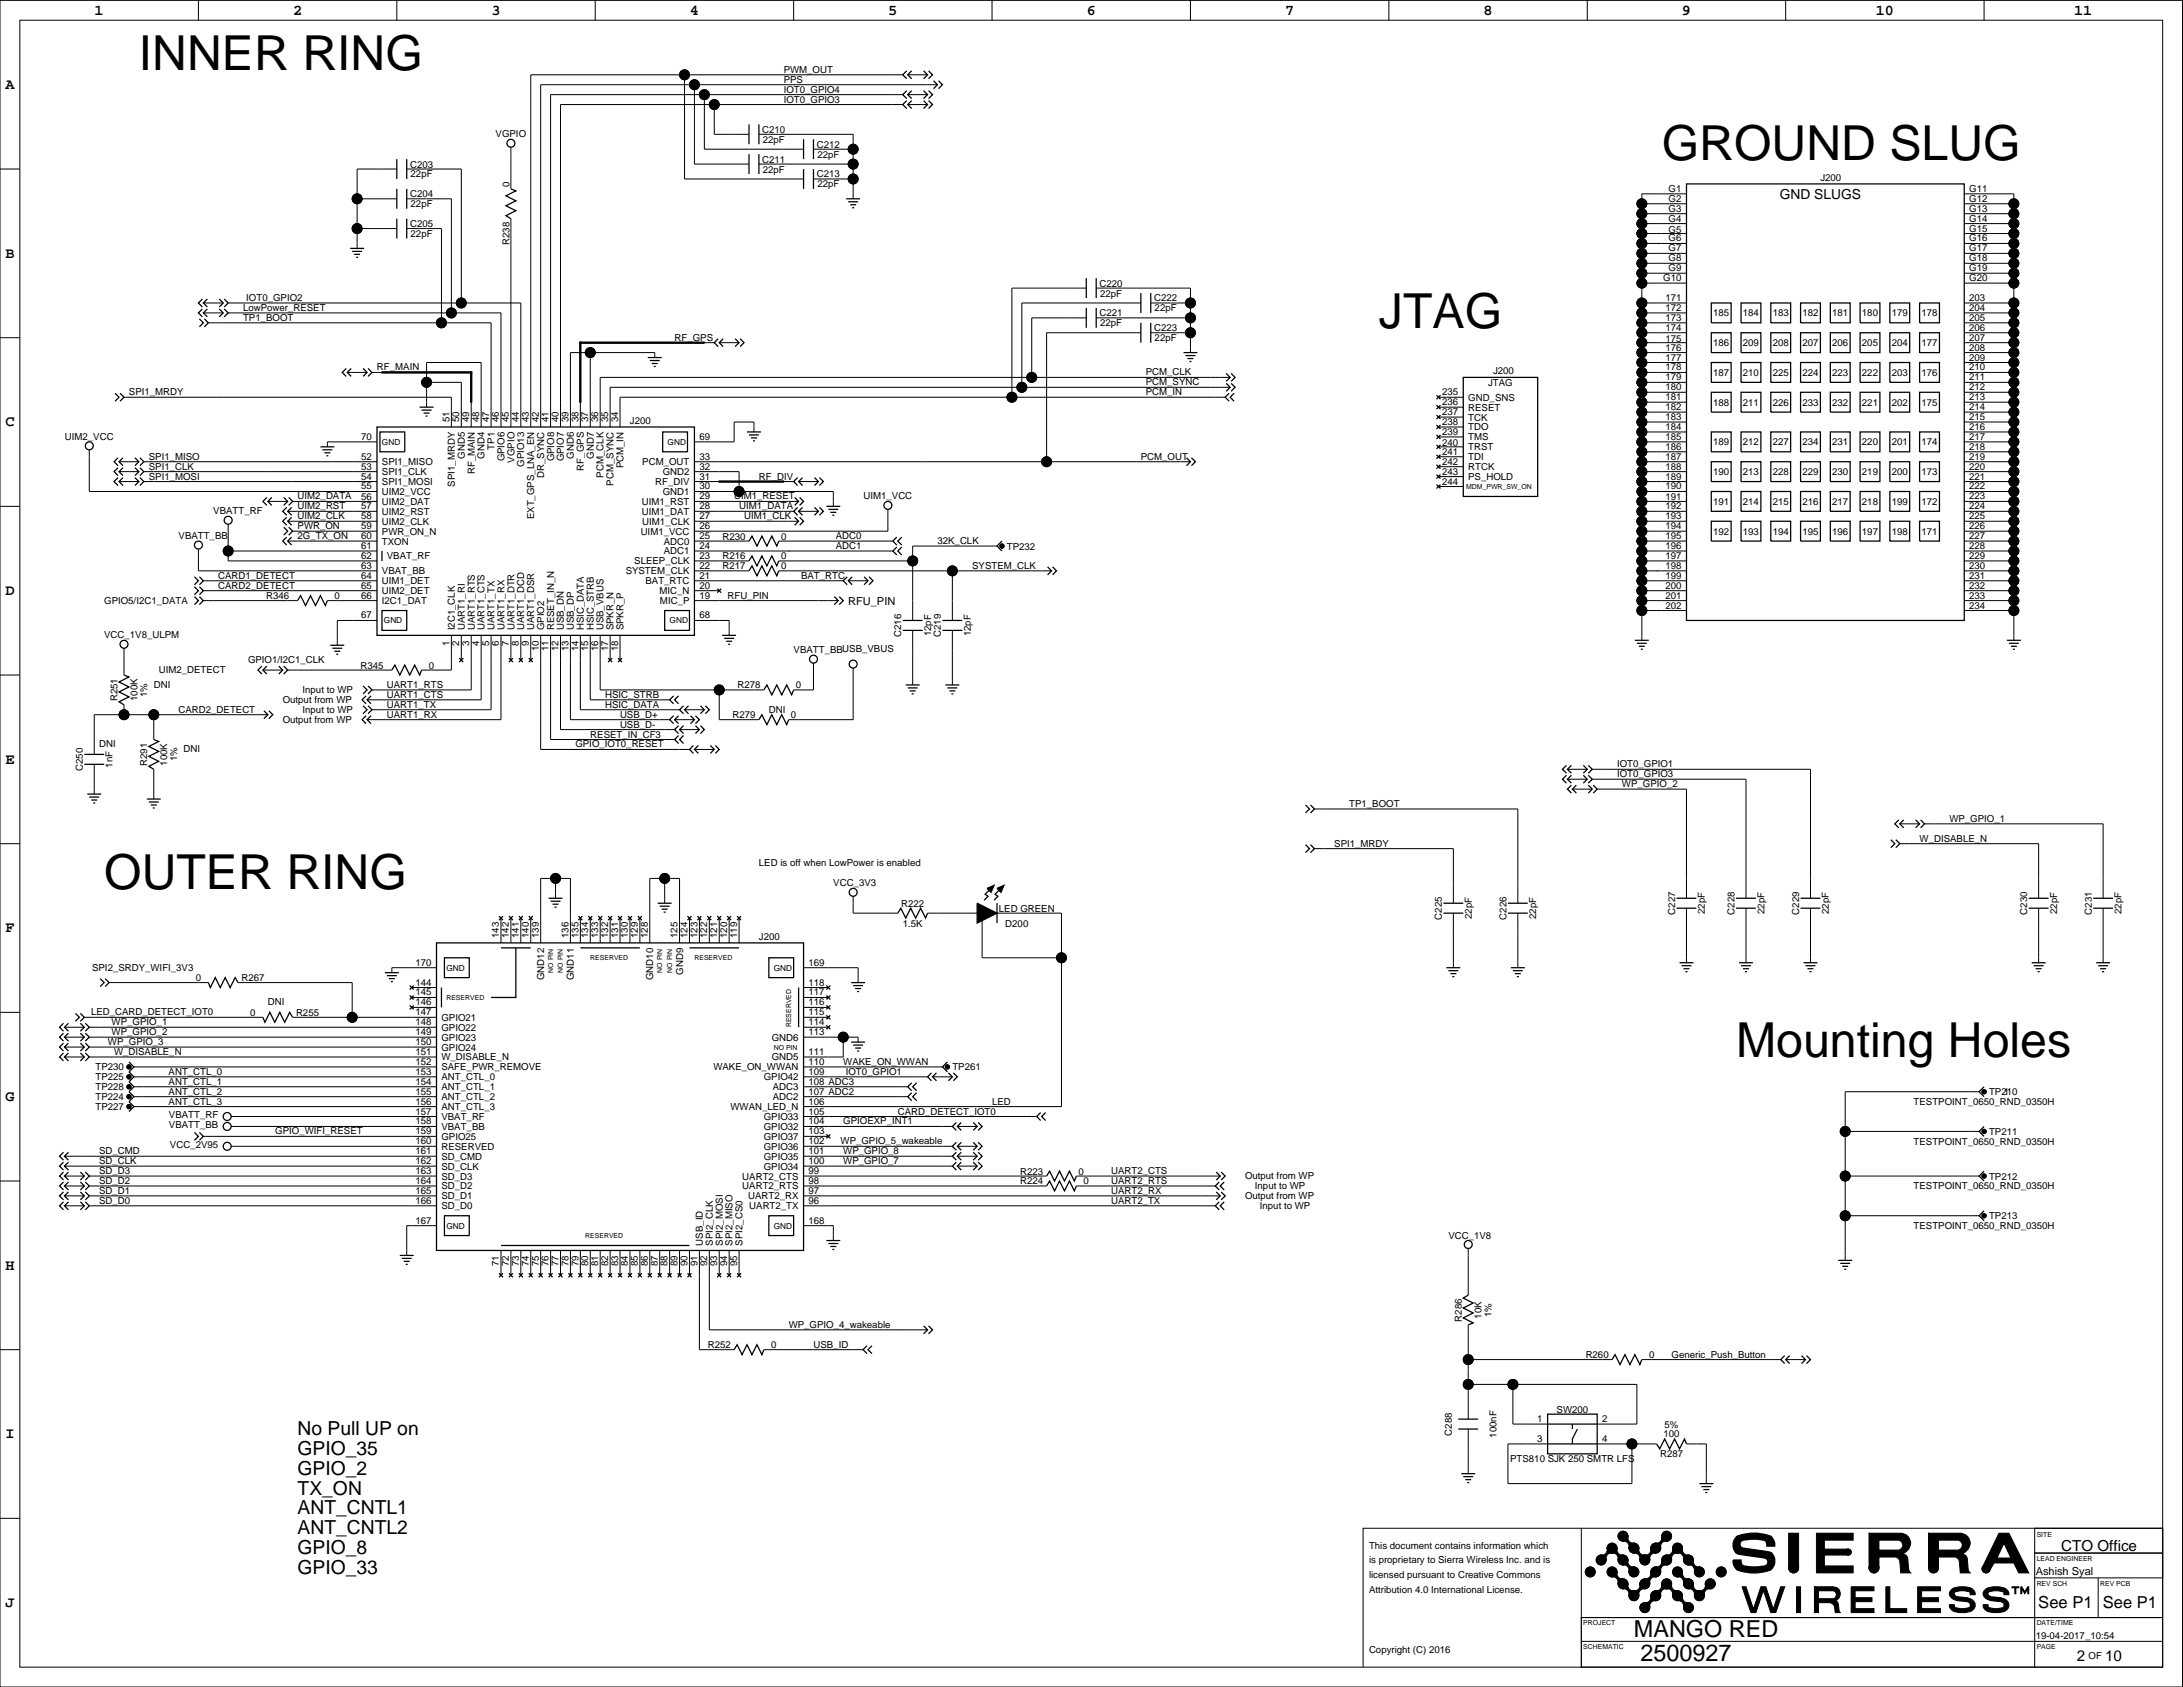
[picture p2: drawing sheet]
<svg xmlns="http://www.w3.org/2000/svg" width="559mm" height="432mm" viewBox="0 0 559 432" stroke-linecap="round" stroke-linejoin="round" font-family="sans-serif">
<defs><g id="words">
<g font-size="12.3">
<text x="35.6" y="18">INNER RING</text>
<text x="425.4" y="40.8">GROUND SLUG</text>
<text x="353" y="84">JTAG</text>
<text x="26.7" y="227.5">OUTER RING</text>
<text x="444.4" y="270.5">Mounting Holes</text>
</g>
<g font-size="6">
<text x="418.2" y="418.9">MANGO RED</text>
<text x="419.9" y="425.2">2500927</text>
</g>
<g font-size="4.9">
<text x="76.2" y="367.3">No Pull UP on</text>
<text x="76.2" y="372.4">GPIO_35</text>
<text x="76.2" y="377.4">GPIO_2</text>
<text x="76.2" y="382.5">TX_ON</text>
<text x="76.2" y="387.6">ANT_CNTL1</text>
<text x="76.2" y="392.7">ANT_CNTL2</text>
<text x="76.2" y="397.8">GPIO_8</text>
<text x="76.2" y="402.8">GPIO_33</text>
</g>
<g font-size="4.2">
<text x="521.8" y="411.5">See P1</text>
<text x="538.3" y="411.5">See P1</text>
</g>
<g font-size="3.9">
<text x="24.2" y="3.7">1</text>
<text x="75" y="3.7">2</text>
<text x="125.8" y="3.7">3</text>
<text x="176.6" y="3.7">4</text>
<text x="227.4" y="3.7">5</text>
<text x="278.2" y="3.7">6</text>
<text x="329" y="3.7">7</text>
<text x="379.7" y="3.7">8</text>
<text x="430.5" y="3.7">9</text>
<text x="480.2" y="3.7">10</text>
<text x="531" y="3.7">11</text>
<text x="1.4" y="22.8">A</text>
<text x="1.4" y="65.9">B</text>
<text x="1.4" y="109.1">C</text>
<text x="1.4" y="152.3">D</text>
<text x="1.4" y="195.5">E</text>
<text x="1.4" y="238.6">F</text>
<text x="1.4" y="281.8">G</text>
<text x="1.4" y="325">H</text>
<text x="1.4" y="368.1">I</text>
<text x="527.6" y="396.9">CTO Office</text>
<text x="1.4" y="411.3">J</text>
<text x="531.6" y="425.1">2</text>
<text x="538.9" y="425.1">10</text>
</g>
<text font-size="3.5" x="455.6" y="50.9">GND SLUGS</text>
<g font-size="2.8">
<text x="217.1" y="154.7">RFU_PIN</text>
<text x="521.1" y="403.1">Ashish Syal</text>
</g>
<g font-size="2.5">
<text x="200.6" y="21.2">PPS</text>
<text x="200.6" y="23.7">IOT0_GPIO4</text>
<text x="200.6" y="18.6">PWM_OUT</text>
<text x="200.6" y="26.3">IOT0_GPIO3</text>
<text x="126.9" y="35.1">VGPIO</text>
<text x="195.1" y="34">C210</text>
<text x="195.1" y="41.6">C211</text>
<text x="195.3" y="36.5">22pF</text>
<text x="209.1" y="37.8">C212</text>
<text x="209.2" y="40.3">22pF</text>
<text x="105" y="42.9">C203</text>
<text x="105.1" y="45.4">22pF</text>
<text x="130.4" y="47.8" transform="rotate(-90 130.4 47.8)">0</text>
<text x="195.3" y="44.2">22pF</text>
<text x="209.1" y="45.4">C213</text>
<text x="209.2" y="48">22pF</text>
<text x="466" y="46.3">J200</text>
<text x="105" y="50.5">C204</text>
<text x="105.1" y="53">22pF</text>
<text x="427.1" y="51.6">G2</text>
<text x="427.1" y="49.1">G1</text>
<text x="504.1" y="49.1">G11</text>
<text x="504.1" y="51.6">G12</text>
<text x="105" y="58.1">C205</text>
<text x="427.1" y="59.5">G5</text>
<text x="427.1" y="56.7">G4</text>
<text x="427.1" y="54.2">G3</text>
<text x="504.1" y="54.2">G13</text>
<text x="504.1" y="59.3">G15</text>
<text x="504.1" y="56.7">G14</text>
<text x="105.1" y="60.7">22pF</text>
<text x="130.4" y="62.7" transform="rotate(-90 130.4 62.7)">R238</text>
<text x="427.1" y="64.3">G7</text>
<text x="427.1" y="61.8">G6</text>
<text x="504.1" y="61.8">G16</text>
<text x="504.1" y="64.3">G17</text>
<text x="425.8" y="72">G10</text>
<text x="427.1" y="69.4">G9</text>
<text x="427.1" y="66.9">G8</text>
<text x="504.1" y="66.9">G18</text>
<text x="504.1" y="69.4">G19</text>
<text x="504.1" y="72">G20</text>
<text x="63" y="77">IOT0_GPIO2</text>
<text x="281.5" y="73.4">C220</text>
<text x="281.6" y="75.9">22pF</text>
<text x="295.4" y="77.2">C222</text>
<text x="426.3" y="77">171</text>
<text x="504.1" y="77">203</text>
<text x="62.2" y="82.1">TP1_BOOT</text>
<text x="62.2" y="79.6">LowPower_RESET</text>
<text x="281.5" y="81">C221</text>
<text x="281.6" y="83.5">22pF</text>
<text x="295.6" y="79.7">22pF</text>
<text x="426.3" y="82.1">173</text>
<text x="426.3" y="79.6">172</text>
<text x="438.5" y="81">185</text>
<text x="446.1" y="81">184</text>
<text x="453.8" y="81">183</text>
<text x="461.4" y="81">182</text>
<text x="469" y="81">181</text>
<text x="476.6" y="81">180</text>
<text x="484.2" y="81">179</text>
<text x="491.9" y="81">178</text>
<text x="504.1" y="79.6">204</text>
<text x="504.1" y="82.1">205</text>
<text x="172.7" y="87.2">RF_GPS</text>
<text x="295.4" y="84.8">C223</text>
<text x="295.6" y="87.3">22pF</text>
<text x="426.3" y="84.7">174</text>
<text x="426.3" y="89.7">176</text>
<text x="426.3" y="87.5">175</text>
<text x="438.5" y="88.6">186</text>
<text x="446.1" y="88.6">209</text>
<text x="453.8" y="88.6">208</text>
<text x="461.4" y="88.6">207</text>
<text x="469" y="88.6">206</text>
<text x="476.6" y="88.6">205</text>
<text x="484.2" y="88.6">204</text>
<text x="491.9" y="88.6">177</text>
<text x="504.1" y="87.2">207</text>
<text x="504.1" y="89.7">208</text>
<text x="504.1" y="84.7">206</text>
<text x="96.5" y="94.8">RF_MAIN</text>
<text x="382.2" y="95.8">J200</text>
<text x="426.3" y="94.8">178</text>
<text x="426.3" y="92.3">177</text>
<text x="504.1" y="94.8">210</text>
<text x="504.1" y="92.3">209</text>
<text x="33" y="101.2">SPI1_MRDY</text>
<text x="293.3" y="96.1">PCM_CLK</text>
<text x="293.3" y="98.6">PCM_SYNC</text>
<text x="293.3" y="101.2">PCM_IN</text>
<text x="369.2" y="101.2">235</text>
<text x="380.9" y="98.8">JTAG</text>
<text x="426.3" y="97.4">179</text>
<text x="426.3" y="99.9">180</text>
<text x="438.5" y="96.2">187</text>
<text x="446.1" y="96.2">210</text>
<text x="453.8" y="96.2">225</text>
<text x="461.4" y="96.2">224</text>
<text x="469" y="96.2">223</text>
<text x="476.6" y="96.2">222</text>
<text x="484.2" y="96.2">203</text>
<text x="491.9" y="96.2">176</text>
<text x="504.1" y="99.9">212</text>
<text x="504.1" y="97.4">211</text>
<text x="369.2" y="106.2">237</text>
<text x="369.2" y="103.7">236</text>
<text x="375.8" y="105.1">RESET</text>
<text x="375.8" y="107.6">TCK</text>
<text x="375.8" y="102.6">GND_SNS</text>
<text x="426.3" y="102.4">181</text>
<text x="426.3" y="107.5">183</text>
<text x="426.3" y="105">182</text>
<text x="438.5" y="103.8">188</text>
<text x="446.1" y="103.8">211</text>
<text x="453.8" y="103.8">226</text>
<text x="461.4" y="103.8">233</text>
<text x="469" y="103.8">232</text>
<text x="476.6" y="103.8">221</text>
<text x="484.2" y="103.8">202</text>
<text x="491.9" y="103.8">175</text>
<text x="504.1" y="107.5">215</text>
<text x="504.1" y="105">214</text>
<text x="504.1" y="102.4">213</text>
<text x="16.6" y="112.6">UIM2_VCC</text>
<text x="92.5" y="112.6">70</text>
<text x="115" y="108" transform="rotate(-90 115 108)">51</text>
<text x="117.6" y="108" transform="rotate(-90 117.6 108)">50</text>
<text x="120.1" y="108" transform="rotate(-90 120.1 108)">49</text>
<text x="122.7" y="108" transform="rotate(-90 122.7 108)">48</text>
<text x="125.2" y="108" transform="rotate(-90 125.2 108)">47</text>
<text x="127.7" y="108" transform="rotate(-90 127.7 108)">46</text>
<text x="130.3" y="108" transform="rotate(-90 130.3 108)">45</text>
<text x="132.8" y="108" transform="rotate(-90 132.8 108)">44</text>
<text x="135.3" y="108" transform="rotate(-90 135.3 108)">43</text>
<text x="137.9" y="108" transform="rotate(-90 137.9 108)">42</text>
<text x="140.4" y="108" transform="rotate(-90 140.4 108)">41</text>
<text x="143" y="108" transform="rotate(-90 143 108)">40</text>
<text x="145.5" y="108" transform="rotate(-90 145.5 108)">39</text>
<text x="148" y="108" transform="rotate(-90 148 108)">38</text>
<text x="150.6" y="108" transform="rotate(-90 150.6 108)">37</text>
<text x="153.1" y="108" transform="rotate(-90 153.1 108)">36</text>
<text x="155.7" y="108" transform="rotate(-90 155.7 108)">35</text>
<text x="158.2" y="108" transform="rotate(-90 158.2 108)">34</text>
<text x="161.3" y="108.5">J200</text>
<text x="179" y="112.6">69</text>
<text x="369.2" y="111.3">239</text>
<text x="369.2" y="108.8">238</text>
<text x="375.8" y="110.2">TDO</text>
<text x="375.8" y="112.7">TMS</text>
<text x="426.3" y="112.6">185</text>
<text x="426.3" y="110.1">184</text>
<text x="438.5" y="114">189</text>
<text x="446.1" y="114">212</text>
<text x="453.8" y="114">227</text>
<text x="461.4" y="114">234</text>
<text x="469" y="114">231</text>
<text x="476.6" y="114">220</text>
<text x="484.2" y="114">201</text>
<text x="491.9" y="114">174</text>
<text x="504.1" y="110.1">216</text>
<text x="504.1" y="112.6">217</text>
<text x="38.1" y="117.7">SPI1_MISO</text>
<text x="92.5" y="117.7">52</text>
<text x="97.8" y="119.1">SPI1_MISO</text>
<text x="119" y="117.4" transform="rotate(-90 119 117.4)">GND5</text>
<text x="124" y="117.4" transform="rotate(-90 124 117.4)">GND4</text>
<text x="126.6" y="115.1" transform="rotate(-90 126.6 115.1)">TP1</text>
<text x="129.1" y="118.1" transform="rotate(-90 129.1 118.1)">GPIO6</text>
<text x="131.7" y="118.4" transform="rotate(-90 131.7 118.4)">VGPIO</text>
<text x="134.2" y="119.5" transform="rotate(-90 134.2 119.5)">GPIO13</text>
<text x="141.8" y="118.1" transform="rotate(-90 141.8 118.1)">GPIO8</text>
<text x="144.4" y="118.1" transform="rotate(-90 144.4 118.1)">GPIO7</text>
<text x="146.9" y="117.4" transform="rotate(-90 146.9 117.4)">GND6</text>
<text x="152" y="117.4" transform="rotate(-90 152 117.4)">GND7</text>
<text x="159.6" y="119.9" transform="rotate(-90 159.6 119.9)">PCM_IN</text>
<text x="164.4" y="119.1">PCM_OUT</text>
<text x="179" y="117.7">33</text>
<text x="292" y="117.7">PCM_OUT</text>
<text x="369.2" y="114.1">240</text>
<text x="369.2" y="116.4">241</text>
<text x="369.2" y="118.9">242</text>
<text x="375.8" y="115.3">TRST</text>
<text x="375.8" y="117.8">TDI</text>
<text x="426.3" y="115.1">186</text>
<text x="426.3" y="117.7">187</text>
<text x="504.1" y="117.7">219</text>
<text x="504.1" y="115.1">218</text>
<text x="38.1" y="122.7">SPI1_MOSI</text>
<text x="38.1" y="120.2">SPI1_CLK</text>
<text x="92.5" y="125.3">55</text>
<text x="92.5" y="122.7">54</text>
<text x="92.5" y="120.2">53</text>
<text x="97.8" y="121.6">SPI1_CLK</text>
<text x="97.8" y="124.1">SPI1_MOSI</text>
<text x="116.4" y="124.6" transform="rotate(-90 116.4 124.6)">SPI1_MRDY</text>
<text x="121.5" y="121.4" transform="rotate(-90 121.5 121.4)">RF_MAIN</text>
<text x="139.3" y="122.4" transform="rotate(-90 139.3 122.4)">DR_SYNC</text>
<text x="149.4" y="120.4" transform="rotate(-90 149.4 120.4)">RF_GPS</text>
<text x="154.5" y="122.2" transform="rotate(-90 154.5 122.2)">PCM_CLK</text>
<text x="157.1" y="124.3" transform="rotate(-90 157.1 124.3)">PCM_SYNC</text>
<text x="167.7" y="124.1">RF_DIV</text>
<text x="169.6" y="121.6">GND2</text>
<text x="179" y="122.7">31</text>
<text x="179" y="120.2">32</text>
<text x="179" y="125.3">30</text>
<text x="194.3" y="122.7">RF_DIV</text>
<text x="369.2" y="121.5">243</text>
<text x="369.2" y="124">244</text>
<text x="375.8" y="120.3">RTCK</text>
<text x="375.8" y="122.9">PS_HOLD</text>
<text x="426.3" y="125.3">190</text>
<text x="426.3" y="120.2">188</text>
<text x="426.3" y="122.7">189</text>
<text x="438.5" y="121.6">190</text>
<text x="446.1" y="121.6">213</text>
<text x="453.8" y="121.6">228</text>
<text x="461.4" y="121.6">229</text>
<text x="469" y="121.6">230</text>
<text x="476.6" y="121.6">219</text>
<text x="484.2" y="121.6">200</text>
<text x="491.9" y="121.6">173</text>
<text x="504.1" y="125.3">222</text>
<text x="504.1" y="122.7">221</text>
<text x="504.1" y="120.2">220</text>
<text x="54.6" y="131.6">VBATT_RF</text>
<text x="76.2" y="127.8">UIM2_DATA</text>
<text x="76.2" y="130.4">UIM2_RST</text>
<text x="92.5" y="128.1">56</text>
<text x="92.5" y="130.4">57</text>
<text x="97.8" y="126.7">UIM2_VCC</text>
<text x="97.8" y="129.2">UIM2_DAT</text>
<text x="97.8" y="131.8">UIM2_RST</text>
<text x="164.3" y="131.8">UIM1_DAT</text>
<text x="164.3" y="129.2">UIM1_RST</text>
<text x="169.6" y="126.7">GND1</text>
<text x="179" y="127.8">29</text>
<text x="179" y="130.4">28</text>
<text x="187.9" y="127.8">UIM1_RESET</text>
<text x="189.2" y="130.4">UIM1_DATA</text>
<text x="221" y="127.8">UIM1_VCC</text>
<text x="426.3" y="130.4">192</text>
<text x="426.3" y="128.1">191</text>
<text x="438.5" y="129.2">191</text>
<text x="446.1" y="129.2">214</text>
<text x="453.8" y="129.2">215</text>
<text x="461.4" y="129.2">216</text>
<text x="469" y="129.2">217</text>
<text x="476.6" y="129.2">218</text>
<text x="484.2" y="129.2">199</text>
<text x="491.9" y="129.2">172</text>
<text x="504.1" y="127.8">223</text>
<text x="504.1" y="130.4">224</text>
<text x="45.7" y="138">VBATT_BB</text>
<text x="76.2" y="135.4">PWR_ON</text>
<text x="76.2" y="138">2G_TX_ON</text>
<text x="76.2" y="132.9">UIM2_CLK</text>
<text x="92.5" y="132.9">58</text>
<text x="92.5" y="138">60</text>
<text x="92.5" y="135.4">59</text>
<text x="97.8" y="134.3">UIM2_CLK</text>
<text x="97.8" y="136.8">PWR_ON_N</text>
<text x="136.7" y="132.9" transform="rotate(-90 136.7 132.9)">EXT_GPS_LNA_EN</text>
<text x="164" y="136.8">UIM1_VCC</text>
<text x="164.4" y="134.3">UIM1_CLK</text>
<text x="179" y="132.9">27</text>
<text x="179" y="138">25</text>
<text x="179" y="135.4">26</text>
<text x="190.5" y="132.9">UIM1_CLK</text>
<text x="213.9" y="138">ADC0</text>
<text x="426.3" y="132.9">193</text>
<text x="426.3" y="135.4">194</text>
<text x="426.3" y="138">195</text>
<text x="438.5" y="136.8">192</text>
<text x="446.1" y="136.8">193</text>
<text x="453.8" y="136.8">194</text>
<text x="461.4" y="136.8">195</text>
<text x="469" y="136.8">196</text>
<text x="476.6" y="136.8">197</text>
<text x="484.2" y="136.8">198</text>
<text x="491.9" y="136.8">171</text>
<text x="504.1" y="132.9">225</text>
<text x="504.1" y="135.4">226</text>
<text x="504.1" y="138">227</text>
<text x="92.5" y="143.1">62</text>
<text x="92.5" y="140.5">61</text>
<text x="97.8" y="139.4">TXON</text>
<text x="99" y="143.2">VBAT_RF</text>
<text x="169.9" y="141.9">ADC1</text>
<text x="169.9" y="139.4">ADC0</text>
<text x="179" y="140.5">24</text>
<text x="179" y="143.1">23</text>
<text x="185" y="143.2">R216</text>
<text x="185" y="138.1">R230</text>
<text x="199.9" y="143.2">0</text>
<text x="199.9" y="138.1">0</text>
<text x="213.9" y="140.5">ADC1</text>
<text x="240" y="139.3">32K_CLK</text>
<text x="257.8" y="140.7">TP232</text>
<text x="426.3" y="143.1">197</text>
<text x="426.3" y="140.5">196</text>
<text x="504.1" y="143.1">229</text>
<text x="504.1" y="140.5">228</text>
<text x="55.9" y="148.1">CARD1_DETECT</text>
<text x="92.5" y="148.1">64</text>
<text x="92.5" y="145.6">63</text>
<text x="97.8" y="147">VBAT_BB</text>
<text x="97.8" y="149.5">UIM1_DET</text>
<text x="160.2" y="147">SYSTEM_CLK</text>
<text x="162.4" y="144.5">SLEEP_CLK</text>
<text x="165.2" y="149.5">BAT_RTC</text>
<text x="179" y="148.1">21</text>
<text x="179" y="145.6">22</text>
<text x="185" y="145.7">R217</text>
<text x="199.9" y="145.7">0</text>
<text x="205.1" y="148.1">BAT_RTC</text>
<text x="248.9" y="145.6">SYSTEM_CLK</text>
<text x="426.3" y="145.6">198</text>
<text x="426.3" y="148.1">199</text>
<text x="504.1" y="148.1">231</text>
<text x="504.1" y="145.6">230</text>
<text x="26.7" y="154.5">GPIO5/I2C1_DATA</text>
<text x="55.9" y="150.7">CARD2_DETECT</text>
<text x="68.2" y="153.4">R346</text>
<text x="85.7" y="153.4">0</text>
<text x="92.5" y="153.2">66</text>
<text x="92.5" y="150.7">65</text>
<text x="97.8" y="152.1">UIM2_DET</text>
<text x="97.8" y="154.6">I2C1_DAT</text>
<text x="168.8" y="152.1">MIC_N</text>
<text x="168.9" y="154.6">MIC_P</text>
<text x="179" y="150.7">20</text>
<text x="179" y="153.2">19</text>
<text x="186.2" y="153.2">RFU_PIN</text>
<text x="426.3" y="150.7">200</text>
<text x="426.3" y="155.8">202</text>
<text x="426.3" y="153.2">201</text>
<text x="504.1" y="155.8">234</text>
<text x="504.1" y="150.7">232</text>
<text x="504.1" y="153.2">233</text>
<text x="92.5" y="158.3">67</text>
<text x="116.4" y="161.4" transform="rotate(-90 116.4 161.4)">I2C1_CLK</text>
<text x="119" y="161.4" transform="rotate(-90 119 161.4)">UART1_RI</text>
<text x="121.5" y="161.4" transform="rotate(-90 121.5 161.4)">UART1_RTS</text>
<text x="124" y="161.4" transform="rotate(-90 124 161.4)">UART1_CTS</text>
<text x="126.6" y="161.4" transform="rotate(-90 126.6 161.4)">UART1_TX</text>
<text x="129.1" y="161.4" transform="rotate(-90 129.1 161.4)">UART1_RX</text>
<text x="131.7" y="161.4" transform="rotate(-90 131.7 161.4)">UART1_DTR</text>
<text x="134.2" y="161.4" transform="rotate(-90 134.2 161.4)">UART1_DCD</text>
<text x="136.7" y="161.4" transform="rotate(-90 136.7 161.4)">UART1_DSR</text>
<text x="139.3" y="161.4" transform="rotate(-90 139.3 161.4)">GPIO2</text>
<text x="141.8" y="161.4" transform="rotate(-90 141.8 161.4)">RESET_IN_N</text>
<text x="144.4" y="161.4" transform="rotate(-90 144.4 161.4)">USB_DN</text>
<text x="146.9" y="161.4" transform="rotate(-90 146.9 161.4)">USB_DP</text>
<text x="149.4" y="161.4" transform="rotate(-90 149.4 161.4)">HSIC_DATA</text>
<text x="152" y="161.4" transform="rotate(-90 152 161.4)">HSIC_STRB</text>
<text x="154.5" y="161.4" transform="rotate(-90 154.5 161.4)">USB_VBUS</text>
<text x="157.1" y="161.4" transform="rotate(-90 157.1 161.4)">SPKR_N</text>
<text x="159.6" y="161.4" transform="rotate(-90 159.6 161.4)">SPKR_P</text>
<text x="179" y="158.3">68</text>
<text x="26.7" y="163.4">VCC_1V8_ULPM</text>
<text x="115" y="165.3" transform="rotate(-90 115 165.3)">1</text>
<text x="117.6" y="165.3" transform="rotate(-90 117.6 165.3)">2</text>
<text x="120.1" y="165.3" transform="rotate(-90 120.1 165.3)">3</text>
<text x="122.7" y="165.3" transform="rotate(-90 122.7 165.3)">4</text>
<text x="125.2" y="165.3" transform="rotate(-90 125.2 165.3)">5</text>
<text x="127.7" y="165.3" transform="rotate(-90 127.7 165.3)">6</text>
<text x="130.3" y="165.3" transform="rotate(-90 130.3 165.3)">7</text>
<text x="132.8" y="165.3" transform="rotate(-90 132.8 165.3)">8</text>
<text x="135.3" y="165.3" transform="rotate(-90 135.3 165.3)">9</text>
<text x="137.9" y="166.6" transform="rotate(-90 137.9 166.6)">10</text>
<text x="140.4" y="166.6" transform="rotate(-90 140.4 166.6)">11</text>
<text x="143" y="166.6" transform="rotate(-90 143 166.6)">12</text>
<text x="145.5" y="166.6" transform="rotate(-90 145.5 166.6)">13</text>
<text x="148" y="166.6" transform="rotate(-90 148 166.6)">14</text>
<text x="150.6" y="166.6" transform="rotate(-90 150.6 166.6)">15</text>
<text x="153.1" y="166.6" transform="rotate(-90 153.1 166.6)">16</text>
<text x="155.7" y="166.6" transform="rotate(-90 155.7 166.6)">17</text>
<text x="158.2" y="166.6" transform="rotate(-90 158.2 166.6)">18</text>
<text x="203.2" y="167.2">VBATT_BBUSB_VBUS</text>
<text x="230.7" y="163" transform="rotate(-90 230.7 163)">C216</text>
<text x="238.3" y="162.9" transform="rotate(-90 238.3 162.9)">12pF</text>
<text x="240.9" y="163" transform="rotate(-90 240.9 163)">C219</text>
<text x="248.5" y="162.9" transform="rotate(-90 248.5 162.9)">12pF</text>
<text x="40.6" y="172.3">UIM2_DETECT</text>
<text x="63.5" y="169.7">GPIO1/I2C1_CLK</text>
<text x="92.3" y="171.1">R345</text>
<text x="109.8" y="171.1">0</text>
<text x="30.1" y="179.5" transform="rotate(-90 30.1 179.5)">R251</text>
<text x="35.2" y="179.5" transform="rotate(-90 35.2 179.5)">100K</text>
<text x="37.7" y="178.4" transform="rotate(-90 37.7 178.4)">1%</text>
<text x="39.4" y="176.1">DNI</text>
<text x="72.4" y="179.9">Output from WP</text>
<text x="77.5" y="177.3">Input to WP</text>
<text x="99" y="178.6">UART1_CTS</text>
<text x="99" y="176.1">UART1_RTS</text>
<text x="154.9" y="178.6">HSIC_STRB</text>
<text x="188.8" y="176.2">R278</text>
<text x="203.7" y="176.2">0</text>
<text x="45.7" y="182.4">CARD2_DETECT</text>
<text x="72.4" y="185">Output from WP</text>
<text x="77.5" y="182.4">Input to WP</text>
<text x="99" y="181.2">UART1_TX</text>
<text x="99" y="183.7">UART1_RX</text>
<text x="154.9" y="181.2">HSIC_DATA</text>
<text x="158.7" y="183.7">USB_D+</text>
<text x="187.5" y="183.8">R279</text>
<text x="196.8" y="182.4">DNI</text>
<text x="202.5" y="183.8">0</text>
<text x="25.4" y="191.3">DNI</text>
<text x="147.3" y="191.3">GPIO_IOT0_RESET</text>
<text x="151.1" y="188.8">RESET_IN_CF3</text>
<text x="158.7" y="186.2">USB_D-</text>
<text x="21.2" y="197.3" transform="rotate(-90 21.2 197.3)">C250</text>
<text x="28.8" y="196.5" transform="rotate(-90 28.8 196.5)">1nF</text>
<text x="37.7" y="196" transform="rotate(-90 37.7 196)">R291</text>
<text x="42.8" y="196" transform="rotate(-90 42.8 196)">100K</text>
<text x="45.3" y="194.9" transform="rotate(-90 45.3 194.9)">1%</text>
<text x="47" y="192.6">DNI</text>
<text x="413.9" y="196.4">IOT0_GPIO1</text>
<text x="413.9" y="198.9">IOT0_GPIO3</text>
<text x="415.2" y="201.5">WP_GPIO_2</text>
<text x="345.4" y="206.6">TP1_BOOT</text>
<text x="491.4" y="215.4">W_DISABLE_N</text>
<text x="499" y="210.4">WP_GPIO_1</text>
<text x="194.3" y="221.8">LED is off when LowPower is enabled</text>
<text x="341.6" y="216.7">SPI1_MRDY</text>
<text x="213.3" y="226.9">VCC_3V3</text>
<text x="230.7" y="232.1">R222</text>
<text x="255.7" y="233.3">LED GREEN</text>
<text x="436.4" y="234" transform="rotate(-90 436.4 234)">22pF</text>
<text x="451.6" y="234" transform="rotate(-90 451.6 234)">22pF</text>
<text x="468.1" y="234" transform="rotate(-90 468.1 234)">22pF</text>
<text x="526.5" y="234" transform="rotate(-90 526.5 234)">22pF</text>
<text x="543.1" y="234" transform="rotate(-90 543.1 234)">22pF</text>
<text x="231.1" y="237.2">1.5K</text>
<text x="257.3" y="237.2">D200</text>
<text x="369.1" y="235.4" transform="rotate(-90 369.1 235.4)">C225</text>
<text x="376.7" y="235.3" transform="rotate(-90 376.7 235.3)">22pF</text>
<text x="385.6" y="235.4" transform="rotate(-90 385.6 235.4)">C226</text>
<text x="393.2" y="235.3" transform="rotate(-90 393.2 235.3)">22pF</text>
<text x="428.8" y="234.1" transform="rotate(-90 428.8 234.1)">C227</text>
<text x="444" y="234.1" transform="rotate(-90 444 234.1)">C228</text>
<text x="460.5" y="234.1" transform="rotate(-90 460.5 234.1)">C229</text>
<text x="518.9" y="234.1" transform="rotate(-90 518.9 234.1)">C230</text>
<text x="535.4" y="234.1" transform="rotate(-90 535.4 234.1)">C231</text>
<text x="127.7" y="240.1" transform="rotate(-90 127.7 240.1)">143</text>
<text x="130.3" y="240.1" transform="rotate(-90 130.3 240.1)">142</text>
<text x="132.8" y="240.1" transform="rotate(-90 132.8 240.1)">141</text>
<text x="135.3" y="240.1" transform="rotate(-90 135.3 240.1)">140</text>
<text x="137.9" y="240.1" transform="rotate(-90 137.9 240.1)">139</text>
<text x="145.5" y="240.1" transform="rotate(-90 145.5 240.1)">136</text>
<text x="148" y="240.1" transform="rotate(-90 148 240.1)">135</text>
<text x="150.6" y="240.1" transform="rotate(-90 150.6 240.1)">134</text>
<text x="153.1" y="240.1" transform="rotate(-90 153.1 240.1)">133</text>
<text x="155.7" y="240.1" transform="rotate(-90 155.7 240.1)">132</text>
<text x="158.2" y="240.1" transform="rotate(-90 158.2 240.1)">131</text>
<text x="160.7" y="240.1" transform="rotate(-90 160.7 240.1)">130</text>
<text x="163.3" y="240.1" transform="rotate(-90 163.3 240.1)">129</text>
<text x="165.8" y="240.1" transform="rotate(-90 165.8 240.1)">128</text>
<text x="173.4" y="240.1" transform="rotate(-90 173.4 240.1)">125</text>
<text x="176" y="240.1" transform="rotate(-90 176 240.1)">124</text>
<text x="178.5" y="240.1" transform="rotate(-90 178.5 240.1)">123</text>
<text x="181.1" y="240.1" transform="rotate(-90 181.1 240.1)">122</text>
<text x="183.6" y="240.1" transform="rotate(-90 183.6 240.1)">121</text>
<text x="186.1" y="240.1" transform="rotate(-90 186.1 240.1)">120</text>
<text x="188.7" y="240.1" transform="rotate(-90 188.7 240.1)">119</text>
<text x="194.3" y="240.6">J200</text>
<text x="23.6" y="248.5">SPI2_SRDY_WIFI_3V3</text>
<text x="50.1" y="251.1">0</text>
<text x="61.8" y="251.1">R267</text>
<text x="106.3" y="247.2">170</text>
<text x="139.3" y="250.8" transform="rotate(-90 139.3 250.8)">GND12</text>
<text x="146.9" y="250.8" transform="rotate(-90 146.9 250.8)">GND11</text>
<text x="167.2" y="250.8" transform="rotate(-90 167.2 250.8)">GND10</text>
<text x="174.8" y="249.5" transform="rotate(-90 174.8 249.5)">GND9</text>
<text x="207" y="247.2">169</text>
<text x="68.6" y="257.3">DNI</text>
<text x="106.3" y="257.3">146</text>
<text x="106.3" y="254.8">145</text>
<text x="106.3" y="252.3">144</text>
<text x="207" y="252.3">118</text>
<text x="207" y="254.8">117</text>
<text x="207" y="257.3">116</text>
<text x="23.3" y="259.9">LED_CARD_DETECT_IOT0</text>
<text x="28.6" y="262.4">WP_GPIO_1</text>
<text x="64.1" y="260">0</text>
<text x="75.8" y="260">R255</text>
<text x="106.3" y="259.9">147</text>
<text x="106.3" y="262.4">148</text>
<text x="113" y="261.3">GPIO21</text>
<text x="113" y="263.8">GPIO22</text>
<text x="207" y="259.9">115</text>
<text x="207" y="262.4">114</text>
<text x="27.6" y="267.5">WP_GPIO_3</text>
<text x="28.6" y="265">WP_GPIO_2</text>
<text x="106.3" y="265">149</text>
<text x="106.3" y="267.5">150</text>
<text x="113" y="266.4">GPIO23</text>
<text x="113" y="268.9">GPIO24</text>
<text x="197.6" y="266.4">GND6</text>
<text x="207" y="265">113</text>
<text x="24.5" y="274">TP230</text>
<text x="29.2" y="270">W_DISABLE_N</text>
<text x="43.2" y="275.1">ANT_CTL_0</text>
<text x="106.3" y="275.1">153</text>
<text x="106.3" y="272.6">152</text>
<text x="106.3" y="270">151</text>
<text x="113" y="271.4">W_DISABLE_N</text>
<text x="113" y="274">SAFE_PWR_REMOVE</text>
<text x="182.6" y="274">WAKE_ON_WWAN</text>
<text x="197.6" y="271.4">GND5</text>
<text x="207" y="270">111</text>
<text x="207" y="272.6">110</text>
<text x="207" y="275.1">109</text>
<text x="215.9" y="272.6">WAKE_ON_WWAN</text>
<text x="216.5" y="275.1">IOT0_GPIO1</text>
<text x="243.8" y="274">TP261</text>
<text x="24.5" y="279.1">TP228</text>
<text x="24.5" y="281.6">TP224</text>
<text x="24.5" y="276.5">TP225</text>
<text x="43.2" y="277.7">ANT_CTL_1</text>
<text x="43.2" y="280.2">ANT_CTL_2</text>
<text x="106.3" y="280.2">155</text>
<text x="106.3" y="277.7">154</text>
<text x="113" y="276.5">ANT_CTL_0</text>
<text x="113" y="279.1">ANT_CTL_1</text>
<text x="113" y="281.6">ANT_CTL_2</text>
<text x="195.5" y="276.5">GPIO42</text>
<text x="197.8" y="281.6">ADC2</text>
<text x="197.8" y="279.1">ADC3</text>
<text x="207" y="280.2">107 ADC2</text>
<text x="207" y="277.7">108 ADC3</text>
<text x="509.2" y="280.3">TP210</text>
<text x="513" y="280.2">1</text>
<text x="24.5" y="284.1">TP227</text>
<text x="43.2" y="282.7">ANT_CTL_3</text>
<text x="43.2" y="286.3">VBATT_RF</text>
<text x="106.3" y="285.3">157</text>
<text x="106.3" y="282.7">156</text>
<text x="106.3" y="287.8">158</text>
<text x="113" y="284.1">ANT_CTL_3</text>
<text x="113" y="286.7">VBAT_RF</text>
<text x="187" y="284.1">WWAN_LED_N</text>
<text x="195.5" y="286.7">GPIO33</text>
<text x="207" y="285.3">105</text>
<text x="207" y="287.8">104</text>
<text x="207" y="282.7">106</text>
<text x="215.9" y="287.8">GPIOEXP_INT1</text>
<text x="229.8" y="285.3">CARD_DETECT_IOT0</text>
<text x="253.9" y="282.7">LED</text>
<text x="489.8" y="282.9">TESTPOINT_0650_RND_0350H</text>
<text x="43.2" y="288.8">VBATT_BB</text>
<text x="43.5" y="293.9">VCC_2V95</text>
<text x="70.5" y="290.4">GPIO_WIFI_RESET</text>
<text x="106.3" y="292.9">160</text>
<text x="106.3" y="290.4">159</text>
<text x="113" y="289.2">VBAT_BB</text>
<text x="113" y="291.7">GPIO25</text>
<text x="195.5" y="291.7">GPIO37</text>
<text x="195.5" y="289.2">GPIO32</text>
<text x="207" y="290.4">103</text>
<text x="207" y="292.9">102</text>
<text x="215.2" y="292.9">WP_GPIO_5_wakeable</text>
<text x="489.8" y="293">TESTPOINT_0650_RND_0350H</text>
<text x="509.2" y="290.5">TP211</text>
<text x="25.4" y="295.4">SD_CMD</text>
<text x="25.4" y="298">SD_CLK</text>
<text x="106.3" y="298">162</text>
<text x="106.3" y="295.4">161</text>
<text x="113" y="294.3">RESERVED</text>
<text x="113" y="296.8">SD_CMD</text>
<text x="113" y="299.4">SD_CLK</text>
<text x="195.5" y="299.4">GPIO34</text>
<text x="195.5" y="296.8">GPIO35</text>
<text x="195.5" y="294.3">GPIO36</text>
<text x="207" y="298">100</text>
<text x="207" y="295.4">101</text>
<text x="215.9" y="298">WP_GPIO_7</text>
<text x="215.9" y="295.4">WP_GPIO_8</text>
<text x="25.4" y="305.6">SD_D1</text>
<text x="25.4" y="303">SD_D2</text>
<text x="25.4" y="300.5">SD_D3</text>
<text x="106.3" y="303">164</text>
<text x="106.3" y="300.5">163</text>
<text x="106.3" y="305.6">165</text>
<text x="113" y="301.9">SD_D3</text>
<text x="113" y="304.4">SD_D2</text>
<text x="190" y="304.4">UART2_RTS</text>
<text x="190" y="301.9">UART2_CTS</text>
<text x="207" y="300.5">99</text>
<text x="207" y="305.6">97</text>
<text x="207" y="303">98</text>
<text x="261.1" y="300.6">R223</text>
<text x="261.1" y="303.2">R224</text>
<text x="276.1" y="300.6">0</text>
<text x="277.4" y="303.2">0</text>
<text x="284.4" y="305.6">UART2_RX</text>
<text x="284.4" y="303">UART2_RTS</text>
<text x="284.4" y="300.5">UART2_CTS</text>
<text x="318.7" y="301.8">Output from WP</text>
<text x="321.2" y="304.3">Input to WP</text>
<text x="489.8" y="304.4">TESTPOINT_0650_RND_0350H</text>
<text x="509.2" y="301.9">TP212</text>
<text x="25.4" y="308.1">SD_D0</text>
<text x="106.3" y="308.1">166</text>
<text x="113" y="307">SD_D1</text>
<text x="113" y="309.5">SD_D0</text>
<text x="191.5" y="307">UART2_RX</text>
<text x="191.8" y="309.5">UART2_TX</text>
<text x="207" y="308.1">96</text>
<text x="284.4" y="308.1">UART2_TX</text>
<text x="318.7" y="306.9">Output from WP</text>
<text x="322.5" y="309.4">Input to WP</text>
<text x="106.3" y="313.2">167</text>
<text x="207" y="313.2">168</text>
<text x="370.8" y="317">VCC_1V8</text>
<text x="489.8" y="314.6">TESTPOINT_0650_RND_0350H</text>
<text x="509.2" y="312.1">TP213</text>
<text x="179.9" y="318.8" transform="rotate(-90 179.9 318.8)">USB_ID</text>
<text x="182.5" y="318.8" transform="rotate(-90 182.5 318.8)">SPI2_CLK</text>
<text x="185" y="318.8" transform="rotate(-90 185 318.8)">SPI2_MOSI</text>
<text x="187.5" y="318.8" transform="rotate(-90 187.5 318.8)">SPI2_MISO</text>
<text x="190.1" y="318.8" transform="rotate(-90 190.1 318.8)">SPI2_CS0</text>
<text x="127.7" y="324.1" transform="rotate(-90 127.7 324.1)">71</text>
<text x="130.3" y="324.1" transform="rotate(-90 130.3 324.1)">72</text>
<text x="132.8" y="324.1" transform="rotate(-90 132.8 324.1)">73</text>
<text x="135.3" y="324.1" transform="rotate(-90 135.3 324.1)">74</text>
<text x="137.9" y="324.1" transform="rotate(-90 137.9 324.1)">75</text>
<text x="140.4" y="324.1" transform="rotate(-90 140.4 324.1)">76</text>
<text x="143" y="324.1" transform="rotate(-90 143 324.1)">77</text>
<text x="145.5" y="324.1" transform="rotate(-90 145.5 324.1)">78</text>
<text x="148" y="324.1" transform="rotate(-90 148 324.1)">79</text>
<text x="150.6" y="324.1" transform="rotate(-90 150.6 324.1)">80</text>
<text x="153.1" y="324.1" transform="rotate(-90 153.1 324.1)">81</text>
<text x="155.7" y="324.1" transform="rotate(-90 155.7 324.1)">82</text>
<text x="158.2" y="324.1" transform="rotate(-90 158.2 324.1)">83</text>
<text x="160.7" y="324.1" transform="rotate(-90 160.7 324.1)">84</text>
<text x="163.3" y="324.1" transform="rotate(-90 163.3 324.1)">85</text>
<text x="165.8" y="324.1" transform="rotate(-90 165.8 324.1)">86</text>
<text x="168.4" y="324.1" transform="rotate(-90 168.4 324.1)">87</text>
<text x="170.9" y="324.1" transform="rotate(-90 170.9 324.1)">88</text>
<text x="173.4" y="324.1" transform="rotate(-90 173.4 324.1)">89</text>
<text x="176" y="324.1" transform="rotate(-90 176 324.1)">90</text>
<text x="178.5" y="324.1" transform="rotate(-90 178.5 324.1)">91</text>
<text x="181.1" y="324.1" transform="rotate(-90 181.1 324.1)">92</text>
<text x="183.6" y="324.1" transform="rotate(-90 183.6 324.1)">93</text>
<text x="186.1" y="324.1" transform="rotate(-90 186.1 324.1)">94</text>
<text x="188.7" y="324.1" transform="rotate(-90 188.7 324.1)">95</text>
<text x="201.9" y="339.9">WP_GPIO_4_wakeable</text>
<text x="374.2" y="338.3" transform="rotate(-90 374.2 338.3)">R286</text>
<text x="379.3" y="337.5" transform="rotate(-90 379.3 337.5)">10K</text>
<text x="381.8" y="337.1" transform="rotate(-90 381.8 337.1)">1%</text>
<text x="181.2" y="345.1">R252</text>
<text x="197.4" y="345.1">0</text>
<text x="208.2" y="344.9">USB_ID</text>
<text x="405.9" y="347.6">R260</text>
<text x="422.1" y="347.6">0</text>
<text x="427.9" y="347.5">Generic_Push_Button</text>
<text x="393.5" y="364">1</text>
<text x="398.4" y="361.6">SW200</text>
<text x="410.1" y="364">2</text>
<text x="426.1" y="365.4">5%</text>
<text x="371.6" y="367.5" transform="rotate(-90 371.6 367.5)">C288</text>
<text x="383.1" y="368" transform="rotate(-90 383.1 368)">100nF</text>
<text x="393.5" y="369.1">3</text>
<text x="410.1" y="369.1">4</text>
<text x="425.8" y="367.9">100</text>
<text x="386.6" y="374.3">PTS810 SJK 250 SMTR LFS</text>
<text x="424.9" y="373">R287</text>
<text x="350.4" y="396.4">This document contains information which</text>
<text x="350.4" y="400.2">is proprietary to Sierra Wireless Inc. and is</text>
<text x="350.4" y="404">licensed pursuant to Creative Commons</text>
<text x="350.4" y="407.8">Attribution 4.0 International License.</text>
<text x="521.1" y="419.5">19-04-2017_10:54</text>
<text x="350.4" y="423">Copyright (C) 2016</text>
<text x="534.6" y="424.6">OF</text>
</g>
<g font-size="2.1">
<text x="97.8" y="113.9">GND</text>
<text x="170.9" y="113.9">GND</text>
<text x="98.3" y="159.6">GND</text>
<text x="171.4" y="159.6">GND</text>
<text x="114.3" y="248.5">GND</text>
<text x="198.1" y="248.5">GND</text>
<text x="114.3" y="314.5">GND</text>
<text x="198.1" y="314.5">GND</text>
</g>
<g font-size="1.8">
<text x="375.3" y="125.2">MDM_PWR_SW_ON</text>
<text x="151.1" y="245.8">RESERVED</text>
<text x="177.8" y="245.8">RESERVED</text>
<text x="141.6" y="249" transform="rotate(-90 141.6 249)">NO PIN</text>
<text x="144.1" y="249" transform="rotate(-90 144.1 249)">NO PIN</text>
<text x="169.5" y="249" transform="rotate(-90 169.5 249)">NO PIN</text>
<text x="172" y="249" transform="rotate(-90 172 249)">NO PIN</text>
<text x="114.3" y="255.9">RESERVED</text>
<text x="202.5" y="262.9" transform="rotate(-90 202.5 262.9)">RESERVED</text>
<text x="198.1" y="268.6">NO PIN</text>
<text x="149.8" y="316.9">RESERVED</text>
<text x="521.3" y="393.3">SITE</text>
<text x="521.3" y="399.4">LEAD ENGINEER</text>
<text x="521.3" y="406">REV SCH</text>
<text x="537.6" y="406">REV PCB</text>
<text x="405.3" y="415.9">PROJECT</text>
<text x="521.3" y="415.9">DATE/TIME</text>
<text x="405.3" y="422">SCHEMATIC</text>
<text x="521.3" y="422">PAGE</text>
</g>
</g></defs>
<g fill="none" stroke="#000" stroke-width=".26">
<path d="M0 .1h558.7v431.7h-558.7zM5.1 5.2h548.5v421.5h-548.5zM50.8 .1v5.1M101.6 .1v5.1M152.4 .1v5.1M175.2 19.1v26.7h30.5M203.2 .1v5.1M231.1 19.1h-95.2v90.2M232.4 19.1h5M253.9 .1v5.1M304.7 .1v5.1M355.5 .1v5.1"/>
<path d="M406.3 .1v5.1M457.1 .1v5.1M507.9 .1v5.1M130.8 39.5h.1M130.8 37.7v10.6M177.8 21.7v20.3h13.9M180.3 24.2v14h25.4M182.8 26.8v7.6h8.9M194.3 34.4h24.1v16.5M208.2 38.2h10.2M231.1 26.8h-87.6v82.5M231.1 24.2h-90.2v85.1"/>
<path d="M232.4 26.8h5M232.4 24.2h5M240 21.7h-101.6v87.6M0 43.3h5.1M91.4 50.9h10.2M91.4 58.5h10.2M101.6 43.3h-10.2v20.3M104.1 43.3h14v34.3M104.1 50.9h11.4v29.2M104.1 58.5h8.9v24.1M130.8 56v53.3M194.3 42h24.1"/>
<path d="M208.2 45.8h10.2M218.4 49.6h.1M420.3 52.2h11.4M420.3 54.7h11.4M420.3 57.2h11.4M420.3 59.8h11.4M431.7 49.6h-11.4v114.3M502.8 49.6h12.7v114.3M502.8 52.2h12.7M502.8 54.7h12.7M502.8 57.2h12.7M502.8 59.8h12.7"/>
<path d="M35.6 64.9h.1M52.1 77.6h5M58.4 77.6h74.9v31.7M91.4 62.3h.1M278.1 73.7h-19.1v28M280.6 73.7h24.1v16.5M292 77.6h-30.4v21.5M294.6 77.6h10.1M420.3 77.6h11.4M420.3 62.3h11.4M420.3 64.9h11.4M420.3 67.4h11.4"/>
<path d="M420.3 69.9h11.4M420.3 72.5h11.4M502.8 77.6h12.7M502.8 62.3h12.7M502.8 64.9h12.7M502.8 67.4h12.7M502.8 69.9h12.7M502.8 72.5h12.7M0 86.4h5.1M52.1 80.1h5M53.3 82.6h72.4v26.7M58.4 80.1h69.8v29.2"/>
<path d="M88.9 95.3h5.1M95.2 95.3h25.4v14M109.2 97.9h8.9v11.4M151.1 90.2v19.1M167.6 90.2h.1M167.6 91.5v-1.3h-21.6v19.1M182.8 87.7h-34.2v21.6M184.1 87.7h5.1M278.1 81.4h-14v15.2M280.6 81.4h24.1M292 85.2h-24.1v33M294.6 85.2h10.1"/>
<path d="M304.7 89h.1M314.9 96.6h-161.3v12.7M314.9 99.1h-158.7v10.2M420.3 95.3h11.4M420.3 87.7h11.4M420.3 80.1h11.4M420.3 82.6h11.4M420.3 85.2h11.4M420.3 90.2h11.4M420.3 92.8h11.4M420.3 97.9h11.4M502.8 95.3h12.7"/>
<path d="M502.8 87.7h12.7M502.8 80.1h12.7M502.8 82.6h12.7M502.8 85.2h12.7M502.8 90.2h12.7M502.8 92.8h12.7M502.8 97.9h12.7M22.9 116.9h.1M22.9 115.1v10.7h73.6M30.5 118.2h5.1M31.7 101.7h83.8v7.6M36.8 118.2h59.7"/>
<path d="M83.8 113.1h.1M96.5 113.1h-12.7v1.3M109.2 102.9h.1M109.2 104.2v-11.4h14v16.5M177.8 118.2h126.9M193 109.3h.1M193 110.6v-2.6h-5.1v5.1h-10.1M313.6 101.7h-154.9v7.6M368.2 101.7h.1M368.2 104.2h.1M368.2 106.8h.1M368.2 109.3h.1"/>
<path d="M368.2 111.8h.1M368.2 114.4h.1M368.2 116.9h.1M368.2 119.5h.1M368.2 101.7h6.4M368.2 104.2h6.4M368.2 106.8h6.4M368.2 109.3h6.4M368.2 111.8h6.4M368.2 114.4h6.4M368.2 116.9h6.4M368.2 119.5h6.4"/>
<path d="M420.3 118.2h11.4M420.3 100.4h11.4M420.3 102.9h11.4M420.3 105.5h11.4M420.3 108h11.4M420.3 110.6h11.4M420.3 113.1h11.4M420.3 115.6h11.4M502.8 118.2h12.7M502.8 100.4h12.7M502.8 102.9h12.7M502.8 105.5h12.7"/>
<path d="M502.8 108h12.7M502.8 110.6h12.7M502.8 113.1h12.7M502.8 115.6h12.7M0 129.6h5.1M30.5 123.3h5.1M30.5 120.7h5.1M36.8 123.3h59.7M36.8 120.7h59.7M58.4 136h.1M58.4 134.2v9.4h38.1M68.6 128.3h5"/>
<path d="M73.6 130.9h22.9M73.6 133.4h22.9M73.6 138.5h22.9M74.9 128.3h21.6M74.9 136h21.6M177.8 128.3h26.6M177.8 123.3h25.4M177.8 125.8h35.5v3.8M177.8 130.9h25.4M177.8 133.4h26.6M177.8 138.5h13.9M177.8 120.7h11.4v5.1"/>
<path d="M199.3 138.5h29.2M204.4 123.3h5.1M204.4 130.9h5.1M213.3 128.3h.1M227.3 132.1h.1M227.3 130.4v5.6h-49.5M255.2 139.8h-21.6v19M368.2 122h.1M368.2 124.5h.1M368.2 122h6.4M368.2 124.5h6.4M420.3 128.3h11.4"/>
<path d="M420.3 123.3h11.4M420.3 130.9h11.4M420.3 133.4h11.4M420.3 136h11.4M420.3 138.5h11.4M420.3 120.7h11.4M420.3 125.8h11.4M502.8 128.3h12.7M502.8 123.3h12.7M502.8 130.9h12.7M502.8 133.4h12.7M502.8 136h12.7"/>
<path d="M502.8 138.5h12.7M502.8 120.7h12.7M502.8 125.8h12.7M50.8 142.3h.1M50.8 140.5v5.6h45.7M52.1 148.7h44.4M52.1 153.7h24.1M52.1 151.2h44.4M58.4 141h38.1M83.8 153.7h12.7M96.5 158.8h-10.2v6.4M177.8 148.7h38.1"/>
<path d="M177.8 153.7h36.8M177.8 158.8h8.8v3.8M177.8 141h50.7M177.8 143.6h13.9M177.8 146.1h13.9M177.8 151.2h6.3M184.1 151.2h.1M199.3 143.6h34.3M199.3 146.1h69.9M201.9 141h.1M217.1 148.7h5.1M243.8 146.1v12.7"/>
<path d="M420.3 148.7h11.4M420.3 153.7h11.4M420.3 141h11.4M420.3 143.6h11.4M420.3 146.1h11.4M420.3 151.2h11.4M420.3 156.3h11.4M424.1 146.1h.1M502.8 148.7h12.7M502.8 153.7h12.7M502.8 141h12.7M502.8 143.6h12.7"/>
<path d="M502.8 146.1h12.7M502.8 151.2h12.7M502.8 156.3h12.7M514.2 146.1h.1M0 172.8h5.1M31.7 167.7h.1M31.7 165.9v6.9M67.3 171.5h5.1M73.6 171.5h26.7M86.3 163.9h.1M115.5 162.6v8.9h-7.6M118.1 169h.1"/>
<path d="M118.1 162.6v6.4M120.6 162.6v14h-25.4M123.2 162.6v16.5h-29.2M125.7 162.6v19.1h-30.5M128.2 162.6v21.6h-34.2M130.8 169h.1M130.8 162.6v6.4M133.3 169h.1M133.3 162.6v6.4M135.9 169h.1M135.9 162.6v6.4M138.4 162.6v29.2h38.1"/>
<path d="M140.9 162.6v26.7h31.8M143.5 162.6v24.1h29.2M146 162.6v21.6h25.4M148.6 162.6v19.1h25.4M151.1 162.6v16.5h20.3M153.6 162.6v14h41.9M156.2 169h.1M156.2 162.6v6.4M158.7 169h.1M158.7 162.6v6.4M184.1 176.6v7.6h10.2M186.6 161.4h.1"/>
<path d="M208.2 171.5h.1M208.2 169.7v6.9h-5M218.4 172.8h.1M218.4 171v13.2h-16.5M233.6 174h.1M233.6 161.4v13.9M243.8 174h.1M243.8 161.4v13.9M420.3 162.6h.1M515.5 162.6h.1M24.1 195.6v7.7M31.7 182.9h.1"/>
<path d="M31.7 180.4v2.5M39.4 182.9v6.4M39.4 196.9v7.6M68.6 182.9h-44.5v10.2M172.7 184.2h5.1M174 186.7h5M175.2 181.7h5.1M177.8 191.8h5M401.2 196.9h5.1M401.2 199.4h5.1M407.6 196.9h55.8v33M407.6 199.4h39.3v30.5"/>
<path d="M0 215.9h5.1M24.1 202h.1M39.4 203.3h.1M189.2 212.1h.1M336.5 217.2h35.5v14M336.5 207.1h52v24.1M402.5 202h5.1M408.8 202h22.9v27.9M486.3 215.9h35.6v14M486.3 210.9h5.1M492.6 210.9h45.8v19M128.2 235h.1"/>
<path d="M128.2 235v6.3M130.8 235h.1M130.8 235v6.3M133.3 235h.1M133.3 235v6.3M135.9 235h.1M135.9 235v6.3M142.2 228.6h.1M142.2 224.8v5.1M148.6 235h.1M148.6 235v6.3M151.1 235h.1"/>
<path d="M151.1 235v6.3M153.6 235h.1M153.6 235v6.3M156.2 235h.1M156.2 235v6.3M158.7 235h.1M158.7 235v6.3M161.3 235h.1M161.3 235v6.3M163.8 235h.1M163.8 235v6.3M170.1 229.9h.1"/>
<path d="M170.1 224.8v6.4M176.5 235h.1M176.5 235v6.3M179 235h.1M179 235v6.3M181.6 235h.1M181.6 235v6.3M184.1 235h.1M184.1 235v6.3M186.6 235h.1M186.6 235v6.3M189.2 235h.1"/>
<path d="M189.2 235v6.3M218.4 231.2h.1M218.4 229.4v4.3h11.4M237.4 233.7h12.7M251.4 235v10.2h20.3M255.2 233.7h16.5v49.5h-66M372 233.7v14M388.5 233.7v14M431.7 232.5v13.9M446.9 232.5v13.9M463.4 232.5v13.9M521.9 232.5v13.9"/>
<path d="M538.4 232.5v13.9M0 259.1h5.1M27.9 251.5h25.4M60.9 251.5h29.2v8.9M100.3 247.7h.1M105.4 252.8h.1M105.4 255.3h.1M105.4 257.8h.1M105.4 252.8h6.3M105.4 257.8h6.3M105.4 255.3h6.3M111.7 247.7h-11.4v1.3"/>
<path d="M138.4 241.3v-16.5h7.6v16.5M166.3 241.3v-16.5h7.7v16.5M205.7 247.7h14v3.8M205.7 252.8h6.3M205.7 257.8h6.3M205.7 255.3h6.3M212 252.8h.1M212 257.8h.1M212 255.3h.1M219.7 250.2h.1M256.5 242.6h.1M372 246.4h.1"/>
<path d="M388.5 246.4h.1M431.7 245.2h.1M446.9 245.2h.1M463.4 245.2h.1M521.9 245.2h.1M538.4 245.2h.1M16.5 270.5h5.1M16.5 268h5.1M16.5 262.9h5.1M16.5 265.5h5.1M21.6 260.4h45.7M22.9 270.5h88.8"/>
<path d="M22.9 268h88.8M22.9 262.9h88.8M22.9 265.5h88.8M34.3 275.6h77.4M34.3 278.2h77.4M34.3 273.1h77.4M74.9 260.4h36.8M205.7 265.5h14v1.2M205.7 275.6h31.7M205.7 278.2h26.7M205.7 273.1h35.5M205.7 262.9h6.3"/>
<path d="M205.7 260.4h6.3M212 262.9h.1M212 260.4h.1M215.9 265.5v5h-10.2M219.7 265.5h.1M238.7 275.6h5.1M506.6 279.4h-34.3v43.2M16.5 298.5h95.2M16.5 295.9h95.2M34.3 283.2h77.4M34.3 280.7h77.4M52.1 290.9h59.6"/>
<path d="M59.2 288.3h52.5M59.2 293.4h52.5M59.2 285.8h52.5M60.9 288.3h.1M60.9 285.8h.1M60.9 293.4h.1M205.7 288.3h38.1M205.7 298.5h38.1M205.7 295.9h38.1M205.7 293.4h38.1M205.7 280.7h26.7M205.7 285.8h59.7"/>
<path d="M205.7 290.9h6.3M212 290.9h.1M228.5 295.9h.1M233.6 295.9h.1M245.1 288.3h5M245.1 298.5h5M245.1 295.9h5M245.1 293.4h5M472.3 289.6h34.3M0 302.3h5.1M16.5 303.6h5.1M16.5 301h5.1"/>
<path d="M16.5 306.1h5.1M16.5 308.6h5.1M22.9 303.6h88.8M22.9 301h88.8M22.9 306.1h88.8M22.9 308.6h88.8M111.7 313.7h-7.6v7.6M205.7 313.7h7.6v3.8M205.7 303.6h62.2M205.7 301h62.2M205.7 306.1h106.6M205.7 308.6h105.4"/>
<path d="M213.3 316.3h.1M275.5 303.6h35.6M275.5 301h36.8M375.8 319.6v11.9M472.3 301h34.3M472.3 311.2h34.3M474.9 301h.1M104.1 320.1h.1M128.2 326.4h.1M128.2 320.1v6.3M130.8 326.4h.1M130.8 320.1v6.3"/>
<path d="M133.3 326.4h.1M133.3 320.1v6.3M135.9 326.4h.1M135.9 320.1v6.3M138.4 326.4h.1M138.4 320.1v6.3M140.9 326.4h.1M140.9 320.1v6.3M143.5 326.4h.1M143.5 320.1v6.3M146 326.4h.1M146 320.1v6.3"/>
<path d="M148.6 326.4h.1M148.6 320.1v6.3M151.1 326.4h.1M151.1 320.1v6.3M153.6 326.4h.1M153.6 320.1v6.3M156.2 326.4h.1M156.2 320.1v6.3M158.7 326.4h.1M158.7 320.1v6.3M161.3 326.4h.1M161.3 320.1v6.3"/>
<path d="M163.8 326.4h.1M163.8 320.1v6.3M166.3 326.4h.1M166.3 320.1v6.3M168.9 326.4h.1M168.9 320.1v6.3M171.4 326.4h.1M171.4 320.1v6.3M174 326.4h.1M174 320.1v6.3M176.5 326.4h.1M176.5 320.1v6.3"/>
<path d="M179 320.1v25.4h8.9M181.6 320.1v20.3h55.8M184.1 326.4h.1M184.1 320.1v6.3M186.6 326.4h.1M186.6 320.1v6.3M189.2 326.4h.1M189.2 320.1v6.3M375.8 321.3h.1M375.8 339.1v24.1M472.3 321.3h.1M0 345.5h5.1"/>
<path d="M195.5 345.5h25.4M375.8 348h36.9M375.8 354.3h43.2v10.2h-10.2M387.3 354.3v10.2h8.8M420.3 348h35.5M457.1 348h5.1M375.8 375.9h.1M375.8 365.8v11.4M396.1 369.6h-10.1v10.1h31.7v-10.1M408.8 369.6h15.3M431.7 369.6h5.1v10.1M436.8 378.5h.1"/>
<path d="M0 388.6h5.1M404.8 391.2h148.8v22.8h-148.8zM404.8 391.2h-55.9v35.5M520.8 391.2h32.8v6.3h-32.8zM520.8 397.5h32.8v6.4h-32.8zM142.2 410.2h.1M404.8 414h148.8v12.7h-148.8zM520.8 403.9v22.8M537.1 403.9v10.1M553.6 414h-148.8v12.7M404.8 420.1h148.8"/>
<circle cx="175.2" cy="19.1" r="1.27"/>
<circle cx="177.8" cy="21.7" r="1.27"/>
<circle cx="180.3" cy="24.2" r="1.27"/>
<circle cx="182.8" cy="26.8" r="1.27"/>
<circle cx="218.4" cy="38.2" r="1.27"/>
<circle cx="91.4" cy="58.5" r="1.27"/>
<circle cx="91.4" cy="50.9" r="1.27"/>
<circle cx="218.4" cy="45.8" r="1.27"/>
<circle cx="218.4" cy="42" r="1.27"/>
<circle cx="420.3" cy="54.7" r="1.27"/>
<circle cx="420.3" cy="59.8" r="1.27"/>
<circle cx="420.3" cy="57.2" r="1.27"/>
<circle cx="420.3" cy="52.2" r="1.27"/>
<circle cx="515.5" cy="54.7" r="1.27"/>
<circle cx="515.5" cy="57.2" r="1.27"/>
<circle cx="515.5" cy="59.8" r="1.27"/>
<circle cx="515.5" cy="52.2" r="1.27"/>
<circle cx="118.1" cy="77.6" r="1.27"/>
<circle cx="304.7" cy="77.6" r="1.27"/>
<circle cx="420.3" cy="62.3" r="1.27"/>
<circle cx="420.3" cy="72.5" r="1.27"/>
<circle cx="420.3" cy="64.9" r="1.27"/>
<circle cx="420.3" cy="67.4" r="1.27"/>
<circle cx="420.3" cy="77.6" r="1.27"/>
<circle cx="420.3" cy="69.9" r="1.27"/>
<circle cx="515.5" cy="62.3" r="1.27"/>
<circle cx="515.5" cy="67.4" r="1.27"/>
<circle cx="515.5" cy="77.6" r="1.27"/>
<circle cx="515.5" cy="69.9" r="1.27"/>
<circle cx="515.5" cy="72.5" r="1.27"/>
<circle cx="515.5" cy="64.9" r="1.27"/>
<circle cx="109.2" cy="97.9" r="1.27"/>
<circle cx="113" cy="82.6" r="1.27"/>
<circle cx="115.5" cy="80.1" r="1.27"/>
<circle cx="151.1" cy="90.2" r="1.27"/>
<circle cx="261.6" cy="99.1" r="1.27"/>
<circle cx="264.1" cy="96.6" r="1.27"/>
<circle cx="304.7" cy="85.2" r="1.27"/>
<circle cx="304.7" cy="81.4" r="1.27"/>
<circle cx="420.3" cy="90.2" r="1.27"/>
<circle cx="420.3" cy="82.6" r="1.27"/>
<circle cx="420.3" cy="85.2" r="1.27"/>
<circle cx="420.3" cy="80.1" r="1.27"/>
<circle cx="420.3" cy="92.8" r="1.27"/>
<circle cx="420.3" cy="87.7" r="1.27"/>
<circle cx="420.3" cy="95.3" r="1.27"/>
<circle cx="420.3" cy="97.9" r="1.27"/>
<circle cx="515.5" cy="97.9" r="1.27"/>
<circle cx="515.5" cy="90.2" r="1.27"/>
<circle cx="515.5" cy="95.3" r="1.27"/>
<circle cx="515.5" cy="82.6" r="1.27"/>
<circle cx="515.5" cy="85.2" r="1.27"/>
<circle cx="515.5" cy="87.7" r="1.27"/>
<circle cx="515.5" cy="80.1" r="1.27"/>
<circle cx="515.5" cy="92.8" r="1.27"/>
<circle cx="259" cy="101.7" r="1.27"/>
<circle cx="267.9" cy="118.2" r="1.27"/>
<circle cx="420.3" cy="118.2" r="1.27"/>
<circle cx="420.3" cy="110.6" r="1.27"/>
<circle cx="420.3" cy="108" r="1.27"/>
<circle cx="420.3" cy="115.6" r="1.27"/>
<circle cx="420.3" cy="100.4" r="1.27"/>
<circle cx="420.3" cy="113.1" r="1.27"/>
<circle cx="420.3" cy="102.9" r="1.27"/>
<circle cx="420.3" cy="105.5" r="1.27"/>
<circle cx="515.5" cy="118.2" r="1.27"/>
<circle cx="515.5" cy="105.5" r="1.27"/>
<circle cx="515.5" cy="110.6" r="1.27"/>
<circle cx="515.5" cy="102.9" r="1.27"/>
<circle cx="515.5" cy="115.6" r="1.27"/>
<circle cx="515.5" cy="100.4" r="1.27"/>
<circle cx="515.5" cy="113.1" r="1.27"/>
<circle cx="515.5" cy="108" r="1.27"/>
<circle cx="189.2" cy="125.8" r="1.27"/>
<circle cx="420.3" cy="125.8" r="1.27"/>
<circle cx="420.3" cy="138.5" r="1.27"/>
<circle cx="420.3" cy="120.7" r="1.27"/>
<circle cx="420.3" cy="136" r="1.27"/>
<circle cx="420.3" cy="128.3" r="1.27"/>
<circle cx="420.3" cy="130.9" r="1.27"/>
<circle cx="420.3" cy="123.3" r="1.27"/>
<circle cx="420.3" cy="133.4" r="1.27"/>
<circle cx="515.5" cy="125.8" r="1.27"/>
<circle cx="515.5" cy="133.4" r="1.27"/>
<circle cx="515.5" cy="138.5" r="1.27"/>
<circle cx="515.5" cy="130.9" r="1.27"/>
<circle cx="515.5" cy="136" r="1.27"/>
<circle cx="515.5" cy="128.3" r="1.27"/>
<circle cx="515.5" cy="123.3" r="1.27"/>
<circle cx="515.5" cy="120.7" r="1.27"/>
<circle cx="58.4" cy="141" r="1.27"/>
<circle cx="233.6" cy="143.6" r="1.27"/>
<circle cx="243.8" cy="146.1" r="1.27"/>
<circle cx="420.3" cy="153.7" r="1.27"/>
<circle cx="420.3" cy="146.1" r="1.27"/>
<circle cx="420.3" cy="156.3" r="1.27"/>
<circle cx="420.3" cy="148.7" r="1.27"/>
<circle cx="420.3" cy="143.6" r="1.27"/>
<circle cx="420.3" cy="151.2" r="1.27"/>
<circle cx="420.3" cy="141" r="1.27"/>
<circle cx="515.5" cy="153.7" r="1.27"/>
<circle cx="515.5" cy="146.1" r="1.27"/>
<circle cx="515.5" cy="141" r="1.27"/>
<circle cx="515.5" cy="143.6" r="1.27"/>
<circle cx="515.5" cy="151.2" r="1.27"/>
<circle cx="515.5" cy="156.3" r="1.27"/>
<circle cx="515.5" cy="148.7" r="1.27"/>
<circle cx="184.1" cy="176.6" r="1.27"/>
<circle cx="31.7" cy="182.9" r="1.27"/>
<circle cx="39.4" cy="182.9" r="1.27"/>
<circle cx="142.2" cy="224.8" r="1.27"/>
<circle cx="170.1" cy="224.8" r="1.27"/>
<circle cx="271.7" cy="245.2" r="1.27"/>
<circle cx="90.1" cy="260.4" r="1.27"/>
<circle cx="215.9" cy="265.5" r="1.27"/>
<circle cx="472.3" cy="289.6" r="1.27"/>
<circle cx="472.3" cy="301" r="1.27"/>
<circle cx="472.3" cy="311.2" r="1.27"/>
<circle cx="375.8" cy="348" r="1.27"/>
<circle cx="375.8" cy="354.3" r="1.27"/>
<circle cx="387.3" cy="354.3" r="1.27"/>
<circle cx="417.7" cy="369.6" r="1.27"/>
<circle cx="409.9" cy="399.3" r="1.27"/>
<circle cx="412.7" cy="396.2" r="1.27"/>
<circle cx="415.4" cy="393.2" r="1.27"/>
<circle cx="415.4" cy="399.3" r="1.27"/>
<circle cx="418.2" cy="396.2" r="1.27"/>
<circle cx="421" cy="399.3" r="1.27"/>
<circle cx="423.8" cy="396.2" r="1.27"/>
<circle cx="426.6" cy="393.2" r="1.27"/>
<circle cx="426.6" cy="399.3" r="1.27"/>
<circle cx="429.4" cy="396.2" r="1.27"/>
<circle cx="432.2" cy="399.3" r="1.27"/>
<circle cx="473.1" cy="397.3" r=".76"/>
<circle cx="407.1" cy="402.3" r="1.27"/>
<circle cx="412.7" cy="402.3" r="1.27"/>
<circle cx="415.4" cy="405.4" r="1.27"/>
<circle cx="418.2" cy="402.3" r="1.27"/>
<circle cx="418.2" cy="408.4" r="1.27"/>
<circle cx="421" cy="411.5" r="1.27"/>
<circle cx="421" cy="405.4" r="1.27"/>
<circle cx="423.8" cy="408.4" r="1.27"/>
<circle cx="423.8" cy="402.3" r="1.27"/>
<circle cx="426.6" cy="405.4" r="1.27"/>
<circle cx="429.4" cy="408.4" r="1.27"/>
<circle cx="429.4" cy="402.3" r="1.27"/>
<circle cx="432.2" cy="411.5" r="1.27"/>
<circle cx="432.2" cy="405.4" r="1.27"/>
<circle cx="435" cy="408.4" r="1.27"/>
<circle cx="435" cy="402.3" r="1.27"/>
<circle cx="437.8" cy="405.4" r="1.27"/>
<circle cx="440.6" cy="402.3" r="1.27"/>
<circle cx="459.1" cy="401.3" r="1.27"/>
<circle cx="479.7" cy="401.3" r="1.27"/>
<circle cx="494.9" cy="401.3" r="1.27"/>
<circle cx="508.4" cy="401.6" r="1.02"/>
</g>
<g fill="#000" stroke="#000" stroke-width=".26">
<path d="M120.5 95.2h.3v.3h-.3z" fill-rule="evenodd"/>
<path d="M97.8 95.2h22.8v.3h-22.8z" fill-rule="evenodd"/>
<path d="M120.5 95.3h.3v7.6h-.3z" fill-rule="evenodd"/>
<path d="M148.4 87.5h.3v.4h-.3z" fill-rule="evenodd"/>
<path d="M148.4 87.7h.3v15.2h-.3z" fill-rule="evenodd"/>
<path d="M148.6 87.5h31.7v.4h-31.7z" fill-rule="evenodd"/>
<path d="M184.1 123.1h16.5v.3h-16.5z" fill-rule="evenodd"/>
<path d="M411.4 396.2l1.3 1.3a1.39 1.39 0 0 0-1.6 1.8l-1.2-1.3a1.39 1.39 0 0 0 1.5-1.8z" fill-rule="evenodd"/>
<path d="M412.7 397.5l1.2-1.3a1.4 1.4 0 0 0 1.5 1.8l-1.2 1.3a1.4 1.4 0 0 0-1.5-1.8z" fill-rule="evenodd"/>
<path d="M415.4 394.5l1.3-1.3a1.4 1.4 0 0 0 1.5 1.8l-1.2 1.2a1.4 1.4 0 0 0-1.6-1.7z" fill-rule="evenodd"/>
<path d="M418.2 397.5l1.3-1.3a1.4 1.4 0 0 0 1.5 1.8l-1.2 1.3a1.4 1.4 0 0 0-1.6-1.8z" fill-rule="evenodd"/>
<path d="M422.6 396.2l1.2 1.3a1.39 1.39 0 0 0-1.5 1.8l-1.3-1.3a1.39 1.39 0 0 0 1.6-1.8z" fill-rule="evenodd"/>
<path d="M425.4 393.2l1.2 1.3a1.39 1.39 0 0 0-1.5 1.7l-1.3-1.2a1.39 1.39 0 0 0 1.6-1.8z" fill-rule="evenodd"/>
<path d="M428.1 396.2l1.3 1.3a1.39 1.39 0 0 0-1.5 1.8l-1.3-1.3a1.39 1.39 0 0 0 1.5-1.8z" fill-rule="evenodd"/>
<path d="M429.4 397.5l1.3-1.3a1.4 1.4 0 0 0 1.5 1.8l-1.3 1.3a1.4 1.4 0 0 0-1.5-1.8z" fill-rule="evenodd"/>
<path d="M478.4 392.4h8.4a2.61 2.61 0 0 1 2.3 2.4 2.61 2.61 0 0 1-1.8 2.7v.3l.5 .2 .5 .8 .3 3 .5 .8h-2.5l-.3-3.1-.3-.5-.7-.5h-4.3v2.8h-2.6v-8.9l2.6 1.8h5a1.29 1.29 0 0 1 1.1 1.3 1.29 1.29 0 0 1-1.1 1.3h-5v-2.6z" fill-rule="evenodd"/>
<path d="M493.7 392.4h8.3a2.61 2.61 0 0 1 2.3 2.4 2.61 2.61 0 0 1-1.7 2.7v.3l.5 .2 .5 .8 .2 3 .5 .8h-2.5l-.3-3.1-.2-.5-.8-.5h-4.3v2.8h-2.5v-8.9l2.5 1.8h5.1a1.29 1.29 0 0 1 1 1.3 1.29 1.29 0 0 1-1 1.3h-5.1v-2.6z" fill-rule="evenodd"/>
<path d="M511.7 392.4h2.5l5.1 10.2h-2.5l-1.3-2.5h-5.1l-1.2 2h-1.6l-.2-.3v-.5l5.6-6.3 1.7 3.8h-3.5l1.8-3.8-5.6 6.3z" fill-rule="evenodd"/>
<path d="M412.7 403.6l1.2-1.3a1.4 1.4 0 0 0 1.5 1.8l-1.2 1.3a1.4 1.4 0 0 0-1.5-1.8z" fill-rule="evenodd"/>
<path d="M415.4 406.7l1.3-1.3a1.4 1.4 0 0 0 1.5 1.8l-1.2 1.2a1.4 1.4 0 0 0-1.6-1.7z" fill-rule="evenodd"/>
<path d="M415.4 400.6l1.3-1.3a1.4 1.4 0 0 0 1.5 1.8l-1.2 1.2a1.4 1.4 0 0 0-1.6-1.7z" fill-rule="evenodd"/>
<path d="M419.8 405.4l1.2 1.3a1.39 1.39 0 0 0-1.5 1.7l-1.3-1.2a1.39 1.39 0 0 0 1.6-1.8z" fill-rule="evenodd"/>
<path d="M422.6 408.4l1.2 1.3a1.39 1.39 0 0 0-1.5 1.8l-1.3-1.3a1.39 1.39 0 0 0 1.6-1.8z" fill-rule="evenodd"/>
<path d="M422.6 402.3l1.2 1.3a1.39 1.39 0 0 0-1.5 1.8l-1.3-1.3a1.39 1.39 0 0 0 1.6-1.8z" fill-rule="evenodd"/>
<path d="M425.4 405.4l1.2 1.3a1.39 1.39 0 0 0-1.5 1.7l-1.3-1.2a1.39 1.39 0 0 0 1.6-1.8z" fill-rule="evenodd"/>
<path d="M425.4 399.3l1.2 1.3a1.39 1.39 0 0 0-1.5 1.7l-1.3-1.2a1.39 1.39 0 0 0 1.6-1.8z" fill-rule="evenodd"/>
<path d="M426.6 406.7l1.3-1.3a1.4 1.4 0 0 0 1.5 1.8l-1.3 1.2a1.4 1.4 0 0 0-1.5-1.7z" fill-rule="evenodd"/>
<path d="M429.4 409.7l1.3-1.3a1.4 1.4 0 0 0 1.5 1.8l-1.3 1.3a1.4 1.4 0 0 0-1.5-1.8z" fill-rule="evenodd"/>
<path d="M429.4 403.6l1.3-1.3a1.4 1.4 0 0 0 1.5 1.8l-1.3 1.3a1.4 1.4 0 0 0-1.5-1.8z" fill-rule="evenodd"/>
<path d="M433.5 399.3a1.4 1.4 0 0 0 1.5 1.8l-1.3 1.2a1.4 1.4 0 0 0-1.5-1.7z" fill-rule="evenodd"/>
<path d="M433.5 405.4a1.4 1.4 0 0 0 1.5 1.8l-1.3 1.2a1.4 1.4 0 0 0-1.5-1.7z" fill-rule="evenodd"/>
<path d="M436.5 405.4l1.3 1.3a1.39 1.39 0 0 0-1.5 1.7l-1.3-1.2a1.39 1.39 0 0 0 1.5-1.8z" fill-rule="evenodd"/>
<path d="M445.9 406.2h1l1.8 5.3h.3l1.7-5.3h1.3l1.8 5.3h.2l1.8-5.3h1l-2.2 6.6h-1.3l-1.8-5.4h-.2l-1.8 5.4h-1.3z" fill-rule="evenodd"/>
<path d="M457.9 392.4h2.5v8.9h-2.5z" fill-rule="evenodd"/>
<path d="M459.9 406.2h1v6.6h-1z" fill-rule="evenodd"/>
<path d="M465 392.4h9.4v1.8h-7.4v2.3h6.1l.5 .3v1l-.5 .2h-6.1v2.8h7.4v1.8h-9.4z" fill-rule="evenodd"/>
<path d="M464.5 406.2h4.8l1 .2a1.87 1.87 0 0 1-.5 3.3l.5 .3 .3 .5 .2 2 .3 .3h-1.3l-.3-1.8-1-.8h-3v2.6h-1v-6.6l1 1h3.8a1.05 1.05 0 0 1 .8 1 1.05 1.05 0 0 1-.8 1h-3.8v-2z" fill-rule="evenodd"/>
<path d="M473.9 406.2h5.8v1h-4.8v1.7h4.3v1.1h-4.3v1.7h4.8v1.1h-5.8z" fill-rule="evenodd"/>
<path d="M482.7 406.2h1.1v5.5h4.3v1.1h-5.4z" fill-rule="evenodd"/>
<path d="M490.9 406.2h5.8v1h-4.8v1.7h4.3v1.1h-4.3v1.7h4.8v1.1h-5.8z" fill-rule="evenodd"/>
<path d="M499.8 406.7a6.1 6.1 0 0 1 5 0l.5 .5 .3 1h-1.3v-.5a4.1 4.1 0 0 0-4 0v.5l.7 .5a4.8 4.8 0 0 1 4.3 1.3 1.64 1.64 0 0 1-1 2.5 6.3 6.3 0 0 1-4.5-.3l-.8-1v-.5h1.3v.5a4.1 4.1 0 0 0 4 0v-.7l-.7-.5a4.8 4.8 0 0 1-4.3-1.3 1.35 1.35 0 0 1 .5-2z" fill-rule="evenodd"/>
<path d="M507.9 407.2l.5-.5a6.1 6.1 0 0 1 5.1 0l.5 .5 .2 1h-1.2v-.5a4.1 4.1 0 0 0-4.1 0v.5l.8 .5a4.8 4.8 0 0 1 4.3 1.3 1.64 1.64 0 0 1-1 2.5 6.3 6.3 0 0 1-4.6-.3l-.5-.5-.3-1h1.3v.5a4.1 4.1 0 0 0 4.1 0v-.7l-.8-.5a4.8 4.8 0 0 1-4.3-1.3l-.3-.5z" fill-rule="evenodd"/>
<path d="M515 406.2h1.8v.2h-.8v1.5h-.2v-1.5h-.8z" fill-rule="evenodd"/>
<path d="M517.3 406.2h.2l.8 1.2 .8-1.2h.2v1.7h-.2v-1.2l-.8 1.2-.8-1.2v1.2h-.2z" fill-rule="evenodd"/>
<circle cx="175.2" cy="19.1" r="1.27"/>
<circle cx="177.8" cy="21.7" r="1.27"/>
<circle cx="180.3" cy="24.2" r="1.27"/>
<circle cx="182.8" cy="26.8" r="1.27"/>
<circle cx="218.4" cy="38.2" r="1.27"/>
<circle cx="91.4" cy="58.5" r="1.27"/>
<circle cx="91.4" cy="50.9" r="1.27"/>
<circle cx="218.4" cy="45.8" r="1.27"/>
<circle cx="218.4" cy="42" r="1.27"/>
<circle cx="420.3" cy="54.7" r="1.27"/>
<circle cx="420.3" cy="59.8" r="1.27"/>
<circle cx="420.3" cy="57.2" r="1.27"/>
<circle cx="420.3" cy="52.2" r="1.27"/>
<circle cx="515.5" cy="54.7" r="1.27"/>
<circle cx="515.5" cy="57.2" r="1.27"/>
<circle cx="515.5" cy="59.8" r="1.27"/>
<circle cx="515.5" cy="52.2" r="1.27"/>
<circle cx="118.1" cy="77.6" r="1.27"/>
<circle cx="304.7" cy="77.6" r="1.27"/>
<circle cx="420.3" cy="62.3" r="1.27"/>
<circle cx="420.3" cy="72.5" r="1.27"/>
<circle cx="420.3" cy="64.9" r="1.27"/>
<circle cx="420.3" cy="67.4" r="1.27"/>
<circle cx="420.3" cy="77.6" r="1.27"/>
<circle cx="420.3" cy="69.9" r="1.27"/>
<circle cx="515.5" cy="62.3" r="1.27"/>
<circle cx="515.5" cy="67.4" r="1.27"/>
<circle cx="515.5" cy="77.6" r="1.27"/>
<circle cx="515.5" cy="69.9" r="1.27"/>
<circle cx="515.5" cy="72.5" r="1.27"/>
<circle cx="515.5" cy="64.9" r="1.27"/>
<circle cx="109.2" cy="97.9" r="1.27"/>
<circle cx="113" cy="82.6" r="1.27"/>
<circle cx="115.5" cy="80.1" r="1.27"/>
<circle cx="151.1" cy="90.2" r="1.27"/>
<circle cx="261.6" cy="99.1" r="1.27"/>
<circle cx="264.1" cy="96.6" r="1.27"/>
<circle cx="304.7" cy="85.2" r="1.27"/>
<circle cx="304.7" cy="81.4" r="1.27"/>
<circle cx="420.3" cy="90.2" r="1.27"/>
<circle cx="420.3" cy="82.6" r="1.27"/>
<circle cx="420.3" cy="85.2" r="1.27"/>
<circle cx="420.3" cy="80.1" r="1.27"/>
<circle cx="420.3" cy="92.8" r="1.27"/>
<circle cx="420.3" cy="87.7" r="1.27"/>
<circle cx="420.3" cy="95.3" r="1.27"/>
<circle cx="420.3" cy="97.9" r="1.27"/>
<circle cx="515.5" cy="97.9" r="1.27"/>
<circle cx="515.5" cy="90.2" r="1.27"/>
<circle cx="515.5" cy="95.3" r="1.27"/>
<circle cx="515.5" cy="82.6" r="1.27"/>
<circle cx="515.5" cy="85.2" r="1.27"/>
<circle cx="515.5" cy="87.7" r="1.27"/>
<circle cx="515.5" cy="80.1" r="1.27"/>
<circle cx="515.5" cy="92.8" r="1.27"/>
<circle cx="259" cy="101.7" r="1.27"/>
<circle cx="267.9" cy="118.2" r="1.27"/>
<circle cx="420.3" cy="118.2" r="1.27"/>
<circle cx="420.3" cy="110.6" r="1.27"/>
<circle cx="420.3" cy="108" r="1.27"/>
<circle cx="420.3" cy="115.6" r="1.27"/>
<circle cx="420.3" cy="100.4" r="1.27"/>
<circle cx="420.3" cy="113.1" r="1.27"/>
<circle cx="420.3" cy="102.9" r="1.27"/>
<circle cx="420.3" cy="105.5" r="1.27"/>
<circle cx="515.5" cy="118.2" r="1.27"/>
<circle cx="515.5" cy="105.5" r="1.27"/>
<circle cx="515.5" cy="110.6" r="1.27"/>
<circle cx="515.5" cy="102.9" r="1.27"/>
<circle cx="515.5" cy="115.6" r="1.27"/>
<circle cx="515.5" cy="100.4" r="1.27"/>
<circle cx="515.5" cy="113.1" r="1.27"/>
<circle cx="515.5" cy="108" r="1.27"/>
<circle cx="189.2" cy="125.8" r="1.27"/>
<circle cx="420.3" cy="125.8" r="1.27"/>
<circle cx="420.3" cy="138.5" r="1.27"/>
<circle cx="420.3" cy="120.7" r="1.27"/>
<circle cx="420.3" cy="136" r="1.27"/>
<circle cx="420.3" cy="128.3" r="1.27"/>
<circle cx="420.3" cy="130.9" r="1.27"/>
<circle cx="420.3" cy="123.3" r="1.27"/>
<circle cx="420.3" cy="133.4" r="1.27"/>
<circle cx="515.5" cy="125.8" r="1.27"/>
<circle cx="515.5" cy="133.4" r="1.27"/>
<circle cx="515.5" cy="138.5" r="1.27"/>
<circle cx="515.5" cy="130.9" r="1.27"/>
<circle cx="515.5" cy="136" r="1.27"/>
<circle cx="515.5" cy="128.3" r="1.27"/>
<circle cx="515.5" cy="123.3" r="1.27"/>
<circle cx="515.5" cy="120.7" r="1.27"/>
<circle cx="58.4" cy="141" r="1.27"/>
<circle cx="233.6" cy="143.6" r="1.27"/>
<circle cx="243.8" cy="146.1" r="1.27"/>
<circle cx="420.3" cy="153.7" r="1.27"/>
<circle cx="420.3" cy="146.1" r="1.27"/>
<circle cx="420.3" cy="156.3" r="1.27"/>
<circle cx="420.3" cy="148.7" r="1.27"/>
<circle cx="420.3" cy="143.6" r="1.27"/>
<circle cx="420.3" cy="151.2" r="1.27"/>
<circle cx="420.3" cy="141" r="1.27"/>
<circle cx="515.5" cy="153.7" r="1.27"/>
<circle cx="515.5" cy="146.1" r="1.27"/>
<circle cx="515.5" cy="141" r="1.27"/>
<circle cx="515.5" cy="143.6" r="1.27"/>
<circle cx="515.5" cy="151.2" r="1.27"/>
<circle cx="515.5" cy="156.3" r="1.27"/>
<circle cx="515.5" cy="148.7" r="1.27"/>
<circle cx="184.1" cy="176.6" r="1.27"/>
<circle cx="31.7" cy="182.9" r="1.27"/>
<circle cx="39.4" cy="182.9" r="1.27"/>
<circle cx="142.2" cy="224.8" r="1.27"/>
<circle cx="170.1" cy="224.8" r="1.27"/>
<circle cx="271.7" cy="245.2" r="1.27"/>
<circle cx="90.1" cy="260.4" r="1.27"/>
<circle cx="215.9" cy="265.5" r="1.27"/>
<circle cx="472.3" cy="289.6" r="1.27"/>
<circle cx="472.3" cy="301" r="1.27"/>
<circle cx="472.3" cy="311.2" r="1.27"/>
<circle cx="375.8" cy="348" r="1.27"/>
<circle cx="375.8" cy="354.3" r="1.27"/>
<circle cx="387.3" cy="354.3" r="1.27"/>
<circle cx="417.7" cy="369.6" r="1.27"/>
<circle cx="409.9" cy="399.3" r="1.27"/>
<circle cx="412.7" cy="396.2" r="1.27"/>
<circle cx="415.4" cy="393.2" r="1.27"/>
<circle cx="415.4" cy="399.3" r="1.27"/>
<circle cx="418.2" cy="396.2" r="1.27"/>
<circle cx="421" cy="399.3" r="1.27"/>
<circle cx="423.8" cy="396.2" r="1.27"/>
<circle cx="426.6" cy="393.2" r="1.27"/>
<circle cx="426.6" cy="399.3" r="1.27"/>
<circle cx="429.4" cy="396.2" r="1.27"/>
<circle cx="432.2" cy="399.3" r="1.27"/>
<circle cx="473.1" cy="397.3" r=".76"/>
<circle cx="407.1" cy="402.3" r="1.27"/>
<circle cx="412.7" cy="402.3" r="1.27"/>
<circle cx="415.4" cy="405.4" r="1.27"/>
<circle cx="418.2" cy="402.3" r="1.27"/>
<circle cx="418.2" cy="408.4" r="1.27"/>
<circle cx="421" cy="411.5" r="1.27"/>
<circle cx="421" cy="405.4" r="1.27"/>
<circle cx="423.8" cy="408.4" r="1.27"/>
<circle cx="423.8" cy="402.3" r="1.27"/>
<circle cx="426.6" cy="405.4" r="1.27"/>
<circle cx="429.4" cy="408.4" r="1.27"/>
<circle cx="429.4" cy="402.3" r="1.27"/>
<circle cx="432.2" cy="411.5" r="1.27"/>
<circle cx="432.2" cy="405.4" r="1.27"/>
<circle cx="435" cy="408.4" r="1.27"/>
<circle cx="435" cy="402.3" r="1.27"/>
<circle cx="437.8" cy="405.4" r="1.27"/>
<circle cx="440.6" cy="402.3" r="1.27"/>
<circle cx="459.1" cy="401.3" r="1.27"/>
<circle cx="479.7" cy="401.3" r="1.27"/>
<circle cx="494.9" cy="401.3" r="1.27"/>
<circle cx="508.4" cy="401.6" r="1.02"/>
</g>
<g fill="#000" stroke="#000" stroke-width=".32">
<path d="M250.1 231.2l5.1 2.5-5.1 2.6z" fill-rule="evenodd"/>
<path d="M252.7 227.4l1.8-.8-.8 1.8z" fill-rule="evenodd"/>
<path d="M255.2 227.4l1.8-.8-.8 1.8z" fill-rule="evenodd"/>
<path d="M444.7 393.2a11.2 11.2 0 0 1 8.8 .3l.5 .7 .3 1.5h-2l-.3-1.2a9.4 9.4 0 0 0-6.3 0 1.08 1.08 0 0 0 .5 1.7l6.8 1.1a2.74 2.74 0 0 1 1.2 3.1 2.74 2.74 0 0 1-2.7 1.9 10.2 10.2 0 0 1-7.1-.7l-.8-1.5v-.8h2.1l.2 1.3a9.4 9.4 0 0 0 6.4 0 1.08 1.08 0 0 0-.5-1.8l-6.9-1a2.78 2.78 0 0 1-.2-4.6z" fill-rule="evenodd"/>
<circle cx="256.5" cy="139.8" r=".51"/>
<circle cx="33" cy="275.6" r=".51"/>
<circle cx="33" cy="278.2" r=".51"/>
<circle cx="33" cy="273.1" r=".51"/>
<circle cx="242.5" cy="273.1" r=".51"/>
<circle cx="507.9" cy="279.4" r=".51"/>
<circle cx="33" cy="283.2" r=".51"/>
<circle cx="33" cy="280.7" r=".51"/>
<circle cx="507.9" cy="289.6" r=".51"/>
<circle cx="507.9" cy="311.2" r=".51"/>
<circle cx="507.9" cy="301" r=".51"/>
</g>
<g fill="none" stroke="#000" stroke-width=".32">
<path d="M232.1 18.1l-1 1 1 1.1M233.4 18.1l-1 1 1 1.1M236.4 18.1l1 1-1 1.1M237.7 18.1l1 1-1 1.1M191.7 31.8v5.1M191.7 39.5v5M194.3 31.8v5.1M194.3 39.5v5M205.7 35.7v5M208.2 35.7v5M232.1 25.7l-1 1.1 1 1M232.1 23.2l-1 1 1 1"/>
<path d="M233.4 25.7l-1 1.1 1 1M233.4 23.2l-1 1 1 1M236.4 25.7l1 1.1-1 1M236.4 23.2l1 1-1 1M237.7 25.7l1 1.1-1 1M237.7 23.2l1 1-1 1M239 20.7l1 1-1 1M240.2 20.7l1 1-1 1M101.6 40.7v5.1M101.6 48.3v5.1M101.6 56v5M104.1 40.7v5.1"/>
<path d="M104.1 48.3v5.1M104.1 56v5M130.8 48.3l1.3 .6-2.6 1.2 2.6 1.3-2.6 1.3 2.6 1.2-2.6 1.3 1.3 .8M205.7 43.3v5M208.2 43.3v5M216.6 50.9h3.6M217.1 51.6h2.6M217.6 52.4h1.6M218.1 53.2h.5M431.7 47.1h71.1v111.7h-71.1zM51.8 76.5l-1 1.1 1 1M51.8 79.1l-1 1 1 1"/>
<path d="M53.1 76.5l-1 1.1 1 1M53.1 79.1l-1 1 1 1M56.1 76.5l1 1.1-1 1M56.1 79.1l1 1-1 1M57.4 76.5l1 1.1-1 1M57.4 79.1l1 1-1 1M89.6 63.6h3.6M90.1 64.3h2.6M90.7 65.1h1.5M91.2 65.9h.5M278.1 71.2v5.1M278.1 78.8v5.1"/>
<path d="M280.6 71.2v5.1M280.6 78.8v5.1M292 75v5.1M294.6 75v5.1M438.1 77.6h5v5h-5zM445.7 77.6h5v5h-5zM453.3 77.6h5.1v5h-5.1zM460.9 77.6h5.1v5h-5.1zM468.5 77.6h5.1v5h-5.1zM476.1 77.6h5.1v5h-5.1zM483.8 77.6h5v5h-5zM491.4 77.6h5.1v5h-5.1z"/>
<path d="M51 81.6l1.1 1-1.1 1M52.3 81.6l1 1-1 1M88.6 94.3l-1 1 1 1M89.9 94.3l-1 1 1 1M92.9 94.3l1.1 1-1.1 1M94.2 94.3l1 1-1 1M165.8 91.5h3.6M166.3 92.3h2.6M166.8 93h1.6M167.3 93.8h.6M183.9 86.7l-1.1 1 1.1 1M185.1 86.7l-1 1 1 1"/>
<path d="M188.2 86.7l1 1-1 1M189.4 86.7l1.1 1-1.1 1M292 82.6v5.1M294.6 82.6v5.1M303 90.2h3.5M303.5 91h2.5M304 91.8h1.5M304.5 92.5h.5M313.9 95.6l1 1-1 1M313.9 98.1l1 1-1 1.1M315.1 95.6l1.1 1-1.1 1M315.1 98.1l1.1 1-1.1 1.1"/>
<path d="M374.6 96.6h19v30.5h-19zM438.1 92.8h5v5.1h-5zM438.1 85.2h5v5h-5zM445.7 92.8h5v5.1h-5zM445.7 85.2h5v5h-5zM453.3 92.8h5.1v5.1h-5.1zM453.3 85.2h5.1v5h-5.1zM460.9 92.8h5.1v5.1h-5.1zM460.9 85.2h5.1v5h-5.1zM468.5 92.8h5.1v5.1h-5.1zM468.5 85.2h5.1v5h-5.1zM476.1 92.8h5.1v5.1h-5.1z"/>
<path d="M476.1 85.2h5.1v5h-5.1zM483.8 92.8h5v5.1h-5zM483.8 85.2h5v5h-5zM491.4 92.8h5.1v5.1h-5.1zM491.4 85.2h5.1v5h-5.1zM29.5 100.7l1 1-1 1M30.2 119.7l-1 1 1 1M30.2 117.2l-1 1 1 1M30.7 100.7l1 1-1 1M31.5 119.7l-1 1 1 1M31.5 117.2l-1 1 1 1M34.5 119.7l1.1 1-1.1 1"/>
<path d="M34.5 117.2l1.1 1-1.1 1M35.8 119.7l1 1-1 1M35.8 117.2l1 1-1 1M82 114.4h3.6M82.5 115.1h2.6M83 115.9h1.6M83.5 116.7h.6M96.5 109.3h81.3v53.3h-81.3zM97.3 110.6h6.3v5h-6.3zM107.4 104.2h3.6M107.9 105h2.6M108.4 105.7h1.6"/>
<path d="M108.9 106.5h.5M169.6 110.6h6.4v5h-6.4zM191.2 110.6h3.6M191.7 111.3h2.6M192.2 112.1h1.6M192.7 112.8h.5M303.7 117.2l1 1-1 1M305 117.2l1 1-1 1M314.6 100.7l-1 1 1 1M315.9 100.7l-1 1 1 1M367.7 101.2l1 1M367.7 103.7l1 1"/>
<path d="M367.7 106.2l1 1.1M367.7 108.8l1 1M367.7 111.3l1 1M367.7 113.9l1 1M367.7 116.4l1 1M367.7 118.9l1 1.1M368.7 101.2l-1 1M368.7 103.7l-1 1M368.7 106.2l-1 1.1M368.7 108.8l-1 1M368.7 111.3l-1 1M368.7 113.9l-1 1"/>
<path d="M368.7 116.4l-1 1M368.7 118.9l-1 1.1M438.1 118.2h5v5.1h-5zM438.1 110.6h5v5h-5zM438.1 100.4h5v5.1h-5zM445.7 118.2h5v5.1h-5zM445.7 110.6h5v5h-5zM445.7 100.4h5v5.1h-5zM453.3 118.2h5.1v5.1h-5.1zM453.3 110.6h5.1v5h-5.1zM453.3 100.4h5.1v5.1h-5.1zM460.9 118.2h5.1v5.1h-5.1z"/>
<path d="M460.9 110.6h5.1v5h-5.1zM460.9 100.4h5.1v5.1h-5.1zM468.5 118.2h5.1v5.1h-5.1zM468.5 110.6h5.1v5h-5.1zM468.5 100.4h5.1v5.1h-5.1zM476.1 118.2h5.1v5.1h-5.1zM476.1 110.6h5.1v5h-5.1zM476.1 100.4h5.1v5.1h-5.1zM483.8 118.2h5v5.1h-5zM483.8 110.6h5v5h-5zM483.8 100.4h5v5.1h-5zM491.4 118.2h5.1v5.1h-5.1z"/>
<path d="M491.4 110.6h5.1v5h-5.1zM491.4 100.4h5.1v5.1h-5.1zM30.2 122.2l-1 1.1 1 1M31.5 122.2l-1 1.1 1 1M34.5 122.2l1.1 1.1-1.1 1M35.8 122.2l1 1.1-1 1M68.3 127.3l-1 1 1 1.1M69.6 127.3l-1 1 1 1.1M72.6 127.3l1 1-1 1.1M72.6 134.9l1 1.1-1 1M73.4 129.9l-1 1 1 1M73.4 132.4l-1 1 1 1"/>
<path d="M73.4 137.5l-1 1 1 1M73.9 127.3l1 1-1 1.1M73.9 134.9l1 1.1-1 1M74.7 129.9l-1.1 1 1.1 1M74.7 132.4l-1.1 1 1.1 1M74.7 137.5l-1.1 1 1.1 1M191.7 138.5l.8-1.3 1.3 2.6 1.2-2.6 1.3 2.6 1.3-2.6 1.2 2.6 .5-1.3M203.4 127.3l1 1-1 1.1M203.4 132.4l1 1-1 1M204.2 122.2l-1 1.1 1 1M204.2 129.9l-1 1 1 1M204.7 127.3l1 1-1 1.1"/>
<path d="M204.7 132.4l1 1-1 1M205.4 122.2l-1 1.1 1 1M205.4 129.9l-1 1 1 1M208.5 122.2l1 1.1-1 1M208.5 129.9l1 1-1 1M209.8 122.2l1 1.1-1 1M209.8 129.9l1 1-1 1M211.5 129.6h3.6M212 130.4h2.6M212.5 131.1h1.6M213.1 131.9h.5M229.6 137.5l-1.1 1 1.1 1"/>
<path d="M230.8 137.5l-1 1 1 1M256.5 138.5l-1.3 1.3 1.3 1.2M367.7 121.5l1 1M367.7 124l1 1M368.7 121.5l-1 1M368.7 124l-1 1M438.1 133.4h5v5.1h-5zM438.1 125.8h5v5.1h-5zM445.7 133.4h5v5.1h-5zM445.7 125.8h5v5.1h-5zM453.3 133.4h5.1v5.1h-5.1zM453.3 125.8h5.1v5.1h-5.1z"/>
<path d="M460.9 133.4h5.1v5.1h-5.1zM460.9 125.8h5.1v5.1h-5.1zM468.5 133.4h5.1v5.1h-5.1zM468.5 125.8h5.1v5.1h-5.1zM476.1 133.4h5.1v5.1h-5.1zM476.1 125.8h5.1v5.1h-5.1zM483.8 133.4h5v5.1h-5zM483.8 125.8h5v5.1h-5zM491.4 133.4h5.1v5.1h-5.1zM491.4 125.8h5.1v5.1h-5.1zM49.8 147.6l1 1.1-1 1M49.8 152.7l1 1-1 1"/>
<path d="M49.8 150.2l1 1-1 1M51 147.6l1.1 1.1-1.1 1M51 152.7l1.1 1-1.1 1M51 150.2l1.1 1-1.1 1M76.2 153.7l.7-1.2 1.3 2.5 1.3-2.5 1.3 2.5 1.2-2.5 1.3 2.5 .5-1.3M97.8 156.3h6.3v5.1h-6.3zM97.8 141v2.6M170.1 156.3h6.4v5.1h-6.4zM183.6 150.7l1 1M184.6 150.7l-1 1M191.7 143.6l.8-1.3 1.3 2.5 1.2-2.5 1.3 2.5 1.3-2.5 1.2 2.5 .5-1.2M191.7 146.1l.8-1.3 1.3 2.6 1.2-2.6 1.3 2.6 1.3-2.6 1.2 2.6 .5-1.3"/>
<path d="M213.6 152.7l1 1-1 1M214.8 152.7l1.1 1-1.1 1M216.9 147.6l-1 1.1 1 1M218.1 147.6l-1 1.1 1 1M221.2 147.6l1 1.1-1 1M222.5 147.6l1 1.1-1 1M229.6 140l-1.1 1 1.1 1.1M230.8 140l-1 1 1 1.1M231.1 158.8h5.1M241.2 158.8h5.1M268.2 145.1l1 1-1 1M269.4 145.1l1 1-1 1"/>
<path d="M31.7 172.8l1.3 .5-2.5 1.3 2.5 1.2-2.5 1.3 2.5 1.3-2.5 1.2 1.2 .8M67 170.5l-1 1 1 1M68.3 170.5l-1 1 1 1M71.4 170.5l1 1-1 1M72.6 170.5l1 1-1 1M84.6 165.2h3.5M85.1 165.9h2.5M85.6 166.7h1.5M86.1 167.4h.5M92.9 175.6l1.1 1-1.1 1M93.7 178.1l-1 1 1 1M94.2 175.6l1 1-1 1"/>
<path d="M95 178.1l-1 1 1 1M100.3 171.5l.8-1.3 1.2 2.6 1.3-2.6 1.3 2.6 1.2-2.6 1.3 2.6 .5-1.3M117.6 168.5l1 1M118.6 168.5l-1 1M130.3 168.5l1 1M131.3 168.5l-1 1M132.8 168.5l1 1M133.8 168.5l-1 1M135.4 168.5l1 1M136.4 168.5l-1 1M155.7 168.5l1 1M156.7 168.5l-1 1"/>
<path d="M158.2 168.5l1 1M159.2 168.5l-1 1M172.4 178.1l-1 1 1 1M173.7 178.1l-1 1 1 1M184.9 162.6h3.5M185.4 163.4h2.5M185.9 164.1h1.5M186.4 164.9h.5M195.5 176.6l.8-1.3 1.3 2.6 1.2-2.6 1.3 2.6 1.3-2.6 1.2 2.6 .6-1.3M231.1 161.4h5.1M231.8 175.3h3.6M232.4 176.1h2.5"/>
<path d="M232.9 176.8h1.5M233.4 177.6h.5M241.2 161.4h5.1M242 175.3h3.6M242.5 176.1h2.6M243 176.8h1.5M243.5 177.6h.5M418.5 163.9h3.6M419 164.7h2.5M419.5 165.4h1.5M420 166.2h.5M513.7 163.9h3.6"/>
<path d="M514.2 164.7h2.6M514.7 165.4h1.6M515.2 166.2h.6M21.6 195.6h5.1M21.6 193.1h5.1M39.4 189.3l1.2 .5-2.5 1.3 2.5 1.2-2.5 1.3 2.5 1.3-2.5 1.2 1.3 .8M67.5 181.9l1.1 1-1.1 1.1M68.8 181.9l1 1-1 1.1M92.9 180.7l1.1 1-1.1 1M93.7 183.2l-1 1 1 1M94.2 180.7l1 1-1 1M95 183.2l-1 1 1 1"/>
<path d="M172.4 183.2l-1 1 1 1M173.7 183.2l-1 1 1 1M173.7 185.7l-1 1 1 1.1M173.7 188.3l-1 1 1 1M175 180.7l-1 1 1 1M175 185.7l-1 1 1 1.1M175 188.3l-1 1 1 1M176.2 180.7l-1 1 1 1M176.7 183.2l1.1 1-1.1 1M177.5 190.8l-1 1 1 1M178 183.2l1 1-1 1M178 185.7l1 1-1 1.1"/>
<path d="M178.8 190.8l-1 1 1 1M179.3 180.7l1 1-1 1M179.3 185.7l1 1-1 1.1M180.6 180.7l1 1-1 1M181.8 190.8l1 1-1 1M183.1 190.8l1 1-1 1M194.3 184.2l.7-1.3 1.3 2.6 1.3-2.6 1.2 2.6 1.3-2.6 1.3 2.6 .5-1.3M401 195.9l-1 1 1 1M401 198.4l-1 1 1 1.1M402.2 195.9l-1 1 1 1M402.2 198.4l-1 1 1 1.1M405.3 195.9l1 1-1 1"/>
<path d="M405.3 198.4l1 1-1 1.1M406.6 195.9l1 1-1 1M406.6 198.4l1 1-1 1.1M22.3 203.3h3.6M22.9 204h2.5M23.4 204.8h1.5M23.9 205.5h.5M37.6 204.5h3.5M38.1 205.3h2.5M38.6 206h1.5M39.1 206.8h.5M334.2 216.2l1 1-1 1"/>
<path d="M334.2 206l1 1.1-1 1M335.5 216.2l1 1-1 1M335.5 206l1 1.1-1 1M402.2 201l-1 1 1 1M403.5 201l-1 1 1 1M406.6 201l1 1-1 1M407.8 201l1 1-1 1M484 214.9l1 1-1 1.1M485.3 214.9l1 1-1 1.1M486 209.9l-1 1 1 1M487.3 209.9l-1 1 1 1M490.4 209.9l1 1-1 1"/>
<path d="M491.6 209.9l1 1-1 1M127.7 234.5l1 1M128.7 234.5l-1 1M130.3 234.5l1 1M131.3 234.5l-1 1M132.8 234.5l1 1M133.8 234.5l-1 1M135.4 234.5l1 1M136.4 234.5l-1 1M140.4 229.9h3.6M140.9 230.7h2.6M141.4 231.4h1.6"/>
<path d="M142 232.2h.5M148 234.5l1.1 1M149.1 234.5l-1.1 1M150.6 234.5l1 1M151.6 234.5l-1 1M153.1 234.5l1 1M154.1 234.5l-1 1M155.7 234.5l1 1M156.7 234.5l-1 1M158.2 234.5l1 1M159.2 234.5l-1 1M160.7 234.5l1.1 1"/>
<path d="M161.8 234.5l-1.1 1M163.3 234.5l1 1M164.3 234.5l-1 1M168.4 231.2h3.5M168.9 231.9h2.5M169.4 232.7h1.5M169.9 233.5h.5M176 234.5l1 1M177 234.5l-1 1M178.5 234.5l1 1M179.5 234.5l-1 1M181.1 234.5l1 1"/>
<path d="M182.1 234.5l-1 1M183.6 234.5l1 1M184.6 234.5l-1 1M186.1 234.5l1.1 1M187.2 234.5l-1.1 1M188.7 234.5l1 1M189.7 234.5l-1 1M229.8 233.7l.8-1.2 1.2 2.5 1.3-2.5 1.3 2.5 1.3-2.5 1.2 2.5 .5-1.3M253.2 227.9l-1 1 .7 .5-1 1M255.2 231.2v5.1M255.7 227.9l-1 1 .8 .5-1 1M369.5 231.2h5.1"/>
<path d="M369.5 233.7h5.1M386 231.2h5.1M386 233.7h5.1M429.2 229.9h5M429.2 232.5h5M444.4 229.9h5.1M444.4 232.5h5.1M460.9 229.9h5.1M460.9 232.5h5.1M519.3 229.9h5.1M519.3 232.5h5.1M535.8 229.9h5.1"/>
<path d="M535.8 232.5h5.1M19.3 259.4l1 1-1 1M20.6 259.4l1 1-1 1M25.6 250.5l1.1 1-1.1 1M26.9 250.5l1 1-1 1M53.3 251.5l.5 1.3 1.3-2.6 1.3 2.6 1.2-2.6 1.3 2.6 1.3-2.6 .7 1.3M98.5 249h3.6M99 249.7h2.6M99.5 250.5h1.6M100.1 251.2h.5M104.9 252.3l1 1M104.9 254.8l1 1"/>
<path d="M104.9 257.3l1 1.1M105.9 257.3l-1 1.1M105.9 252.3l-1 1M105.9 254.8l-1 1M111.7 241.3h94v78.8h-94zM113 252.8v5M113.8 245.2h6.3v5h-6.3zM128.2 242.6h7.7M132.1 242.6v12.7h-6.4M148.6 242.6h15.2M176.5 242.6h12.7M196.8 245.2h6.4v5h-6.4z"/>
<path d="M204.4 252.8v10.1M211.5 252.3l1 1M211.5 257.3l1 1.1M211.5 254.8l1 1M211.5 259.9l1 1M212.5 252.3l-1 1M212.5 257.3l-1 1.1M212.5 254.8l-1 1M212.5 259.9l-1 1M217.9 251.5h3.5M218.4 252.3h2.5M218.9 253h1.5"/>
<path d="M219.4 253.8h.5M370.2 247.7h3.6M370.8 248.5h2.5M371.3 249.2h1.5M371.8 250h.5M386.8 247.7h3.5M387.3 248.5h2.5M387.8 249.2h1.5M388.3 250h.5M429.9 246.4h3.6M430.4 247.2h2.6M430.9 247.9h1.6"/>
<path d="M431.4 248.7h.6M445.2 246.4h3.5M445.7 247.2h2.5M446.2 247.9h1.5M446.7 248.7h.5M461.7 246.4h3.5M462.2 247.2h2.5M462.7 247.9h1.5M463.2 248.7h.5M520.1 246.4h3.5M520.6 247.2h2.5M521.1 247.9h1.5"/>
<path d="M521.6 248.7h.5M536.6 246.4h3.5M537.1 247.2h2.5M537.6 247.9h1.5M538.1 248.7h.5M16.3 269.5l-1.1 1 1.1 1.1M16.3 267l-1.1 1 1.1 1M16.3 261.9l-1.1 1 1.1 1M16.3 264.5l-1.1 1 1.1 1M17.5 269.5l-1 1 1 1.1M17.5 267l-1 1 1 1M17.5 261.9l-1 1 1 1"/>
<path d="M17.5 264.5l-1 1 1 1M20.6 269.5l1 1-1 1.1M20.6 267l1 1-1 1M20.6 261.9l1 1-1 1M20.6 264.5l1 1-1 1M21.8 269.5l1.1 1-1.1 1.1M21.8 267l1.1 1-1.1 1M21.8 261.9l1.1 1-1.1 1M21.8 264.5l1.1 1-1.1 1M33 271.8l1.3 1.3-1.3 1.3 1.3 1.2-1.3 1.3 1.3 1.3-1.3 1.2 1.3 1.3-1.3 1.3 1.3 1.2-1.3 1.3M67.3 260.4l.5 1.3 1.3-2.6 1.2 2.6 1.3-2.6 1.3 2.6 1.3-2.6 .7 1.3M211.5 262.4l1 1"/>
<path d="M212.5 262.4l-1 1M217.9 266.7h3.5M218.4 267.5h2.5M218.9 268.3h1.5M219.4 269h.5M233.4 277.1l-1 1.1 1 1M233.4 279.7l-1 1 1 1M234.6 277.1l-1 1.1 1 1M234.6 279.7l-1 1 1 1M238.5 274.6l-1.1 1 1.1 1M239.7 274.6l-1 1 1 1M242.5 271.8l-1.3 1.3 1.3 1.3"/>
<path d="M242.8 274.6l1 1-1 1M244 274.6l1.1 1-1.1 1M507.9 278.2l-1.3 1.2 1.3 1.3M16.3 297.5l-1.1 1 1.1 1M16.3 294.9l-1.1 1 1.1 1.1M17.5 297.5l-1 1 1 1M17.5 294.9l-1 1 1 1.1M49.8 289.8l1 1.1-1 1M51 289.8l1.1 1.1-1.1 1M211.5 290.4l1 1M212.5 290.4l-1 1M244.8 292.4l-1 1 1 1"/>
<path d="M244.8 294.9l-1 1 1 1.1M244.8 297.5l-1 1 1 1M244.8 287.3l-1 1 1 1M246.1 292.4l-1 1 1 1M246.1 294.9l-1 1 1 1.1M246.1 297.5l-1 1 1 1M246.1 287.3l-1 1 1 1M249.1 292.4l1 1-1 1M249.1 294.9l1 1-1 1.1M249.1 297.5l1 1-1 1M249.1 287.3l1 1-1 1M250.4 292.4l1 1-1 1"/>
<path d="M250.4 294.9l1 1-1 1.1M250.4 297.5l1 1-1 1M250.4 287.3l1 1-1 1M266.4 284.8l-1 1 1 1M267.7 284.8l-1.1 1 1.1 1M507.9 288.3l-1.3 1.3 1.3 1.3M507.9 299.7l-1.3 1.3 1.3 1.3M16.3 307.6l-1.1 1 1.1 1.1M16.3 305.1l-1.1 1 1.1 1M16.3 302.5l-1.1 1.1 1.1 1M16.3 300l-1.1 1 1.1 1M17.5 307.6l-1 1 1 1.1"/>
<path d="M17.5 305.1l-1 1 1 1M17.5 302.5l-1 1.1 1 1M17.5 300l-1 1 1 1M20.6 307.6l1 1-1 1.1M20.6 305.1l1 1-1 1M20.6 302.5l1 1.1-1 1M20.6 300l1 1-1 1M21.8 307.6l1.1 1-1.1 1.1M21.8 305.1l1.1 1-1.1 1M21.8 302.5l1.1 1.1-1.1 1M21.8 300l1.1 1-1.1 1M113.8 311.2h6.3v5.1h-6.3z"/>
<path d="M128.2 318.8h48.3M196.8 311.2h6.4v5.1h-6.4zM211.5 317.5h3.6M212 318.3h2.6M212.5 319h1.6M213.1 319.8h.5M267.9 301l.8-1.3 1.2 2.6 1.3-2.6 1.3 2.6 1.2-2.6 1.3 2.6 .5-1.3M267.9 303.6l.8-1.3 1.2 2.5 1.3-2.5 1.3 2.5 1.2-2.5 1.3 2.5 .5-1.2M311.3 300l1 1-1 1M311.3 305.1l1 1-1 1M312.1 302.5l-1 1.1 1 1M312.1 307.6l-1 1 1 1.1"/>
<path d="M312.6 300l1 1-1 1M312.6 305.1l1 1-1 1M313.4 302.5l-1.1 1.1 1.1 1M313.4 307.6l-1.1 1 1.1 1.1M507.9 309.9l-1.3 1.3 1.3 1.2M102.3 321.3h3.6M102.8 322.1h2.6M103.4 322.9h1.5M103.9 323.6h.5M127.7 325.9l1 1M128.7 325.9l-1 1M130.3 325.9l1 1"/>
<path d="M131.3 325.9l-1 1M132.8 325.9l1 1M133.8 325.9l-1 1M135.4 325.9l1 1M136.4 325.9l-1 1M137.9 325.9l1 1M138.9 325.9l-1 1M140.4 325.9l1 1M141.4 325.9l-1 1M143 325.9l1 1M144 325.9l-1 1M145.5 325.9l1 1"/>
<path d="M146.5 325.9l-1 1M148 325.9l1.1 1M149.1 325.9l-1.1 1M150.6 325.9l1 1M151.6 325.9l-1 1M153.1 325.9l1 1M154.1 325.9l-1 1M155.7 325.9l1 1M156.7 325.9l-1 1M158.2 325.9l1 1M159.2 325.9l-1 1M160.7 325.9l1.1 1"/>
<path d="M161.8 325.9l-1.1 1M163.3 325.9l1 1M164.3 325.9l-1 1M165.8 325.9l1 1M166.8 325.9l-1 1M168.4 325.9l1 1M169.4 325.9l-1 1M170.9 325.9l1 1M171.9 325.9l-1 1M173.4 325.9l1.1 1M174.5 325.9l-1.1 1M176 325.9l1 1"/>
<path d="M177 325.9l-1 1M183.6 325.9l1 1M184.6 325.9l-1 1M186.1 325.9l1.1 1M187.2 325.9l-1.1 1M188.7 325.9l1 1M189.7 325.9l-1 1M236.4 339.4l1 1-1 1M237.7 339.4l1 1-1 1M375.8 331.5l-1.2 .8 2.5 1.2-2.5 1.3 2.5 1.3-2.5 1.2 2.5 1.3-1.3 .5M470.6 322.6h3.5M471.1 323.4h2.5"/>
<path d="M471.6 324.1h1.5M472.1 324.9h.5M187.9 345.5l.8-1.3 1.2 2.5 1.3-2.5 1.3 2.5 1.3-2.5 1.2 2.5 .5-1.2M221.9 344.4l-1 1.1 1 1M223.2 344.4l-1 1.1 1 1M412.7 348l.7-1.3 1.3 2.6 1.3-2.6 1.2 2.6 1.3-2.6 1.3 2.6 .5-1.3M456.8 347l-1 1 1 1M458.1 347l-1 1 1 1M461.2 347l1 1-1 1M462.4 347l1 1-1 1M373.3 365.8h5.1M373.3 363.2h5.1"/>
<path d="M374.1 377.2h3.5M374.6 378h2.5M375.1 378.7h1.5M375.6 379.5h.5M396.1 362h12.7v10.1h-12.7zM396.1 364.5h12.7M396.1 369.6h12.7M402.5 364.5v1.3M403.8 365.8l-1.3 2.5v1.3M424.1 369.6l.7 1.3 1.3-2.6 1.3 2.6 1.3-2.6 1.2 2.6 1.3-2.6 .5 1.3M435 379.7h3.6M435.5 380.5h2.6"/>
<path d="M436 381.3h1.5M436.5 382h.5"/>
<circle cx="130.8" cy="36.7" r="1.02"/>
<circle cx="22.9" cy="114.1" r="1.02"/>
<circle cx="50.8" cy="139.5" r="1.02"/>
<circle cx="58.4" cy="133.2" r="1.02"/>
<circle cx="227.3" cy="129.4" r="1.02"/>
<circle cx="256.5" cy="139.8" r=".51"/>
<circle cx="31.7" cy="164.9" r="1.02"/>
<circle cx="208.2" cy="168.7" r="1.02"/>
<circle cx="218.4" cy="170" r="1.02"/>
<circle cx="218.4" cy="228.4" r="1.02"/>
<circle cx="33" cy="275.6" r=".51"/>
<circle cx="33" cy="278.2" r=".51"/>
<circle cx="33" cy="273.1" r=".51"/>
<circle cx="242.5" cy="273.1" r=".51"/>
<circle cx="507.9" cy="279.4" r=".51"/>
<circle cx="33" cy="283.2" r=".51"/>
<circle cx="33" cy="280.7" r=".51"/>
<circle cx="58.2" cy="288.3" r="1.02"/>
<circle cx="58.2" cy="293.4" r="1.02"/>
<circle cx="58.2" cy="285.8" r="1.02"/>
<circle cx="507.9" cy="289.6" r=".51"/>
<circle cx="375.8" cy="318.5" r="1.02"/>
<circle cx="507.9" cy="311.2" r=".51"/>
<circle cx="507.9" cy="301" r=".51"/>
</g>
<use href="#words"/>
</svg>
